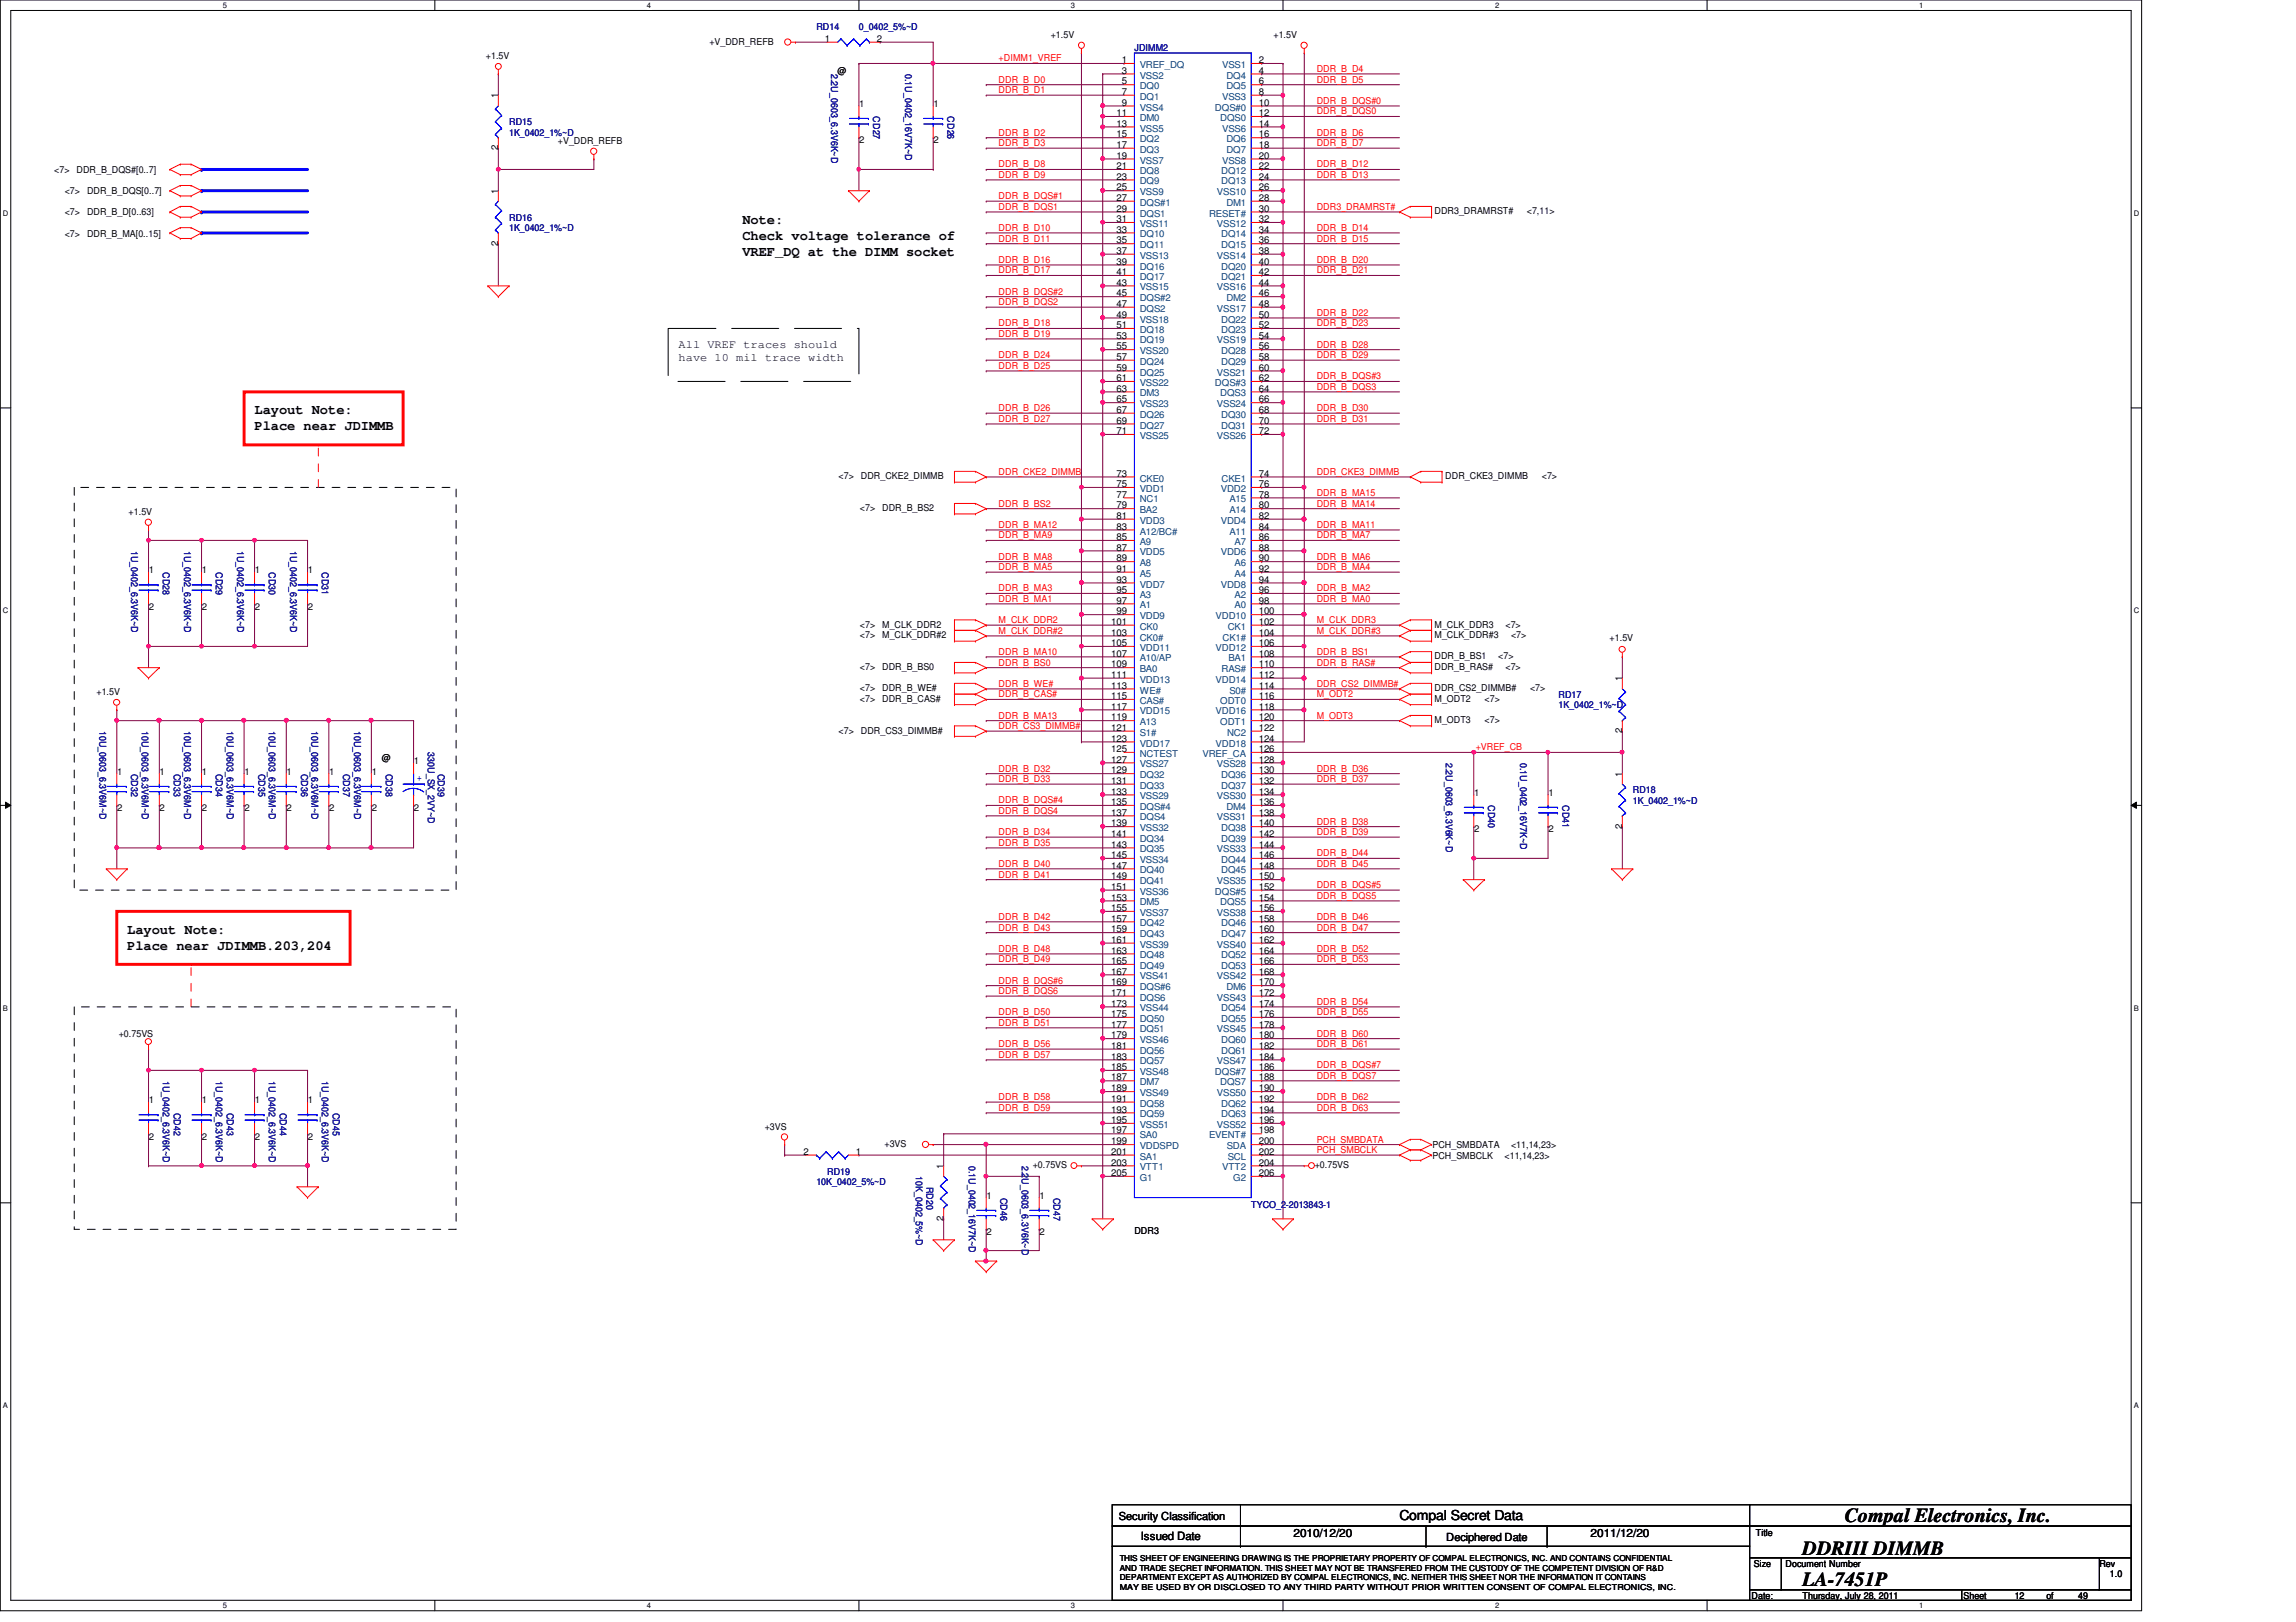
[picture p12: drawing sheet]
<svg xmlns="http://www.w3.org/2000/svg" width="297mm" height="210mm" viewBox="0 0 297 210" stroke-linecap="round" stroke-linejoin="round" font-family="sans-serif">
<defs><g id="words">
<g font-size="2.6">
<text x="238.7" y="197">Compal Electronics, Inc.</text>
<text x="233.2" y="201.2">DDRIII DIMMB</text>
<text x="233.2" y="205.3">LA-7451P</text>
</g>
<g font-size="1.8">
<text x="96.1" y="29">Note:</text>
<text x="96.1" y="31">Check voltage tolerance of</text>
<text x="96.1" y="33.1">VREF_DQ at the DIMM socket</text>
<text x="32.9" y="53.6">Layout Note:</text>
<text x="32.9" y="55.7">Place near JDIMMB</text>
<text x="16.5" y="120.8">Layout Note:</text>
<text x="16.5" y="122.9">Place near JDIMMB.203,204</text>
<text x="181.1" y="196.8">Compal Secret Data</text>
</g>
<g font-size="1.5">
<text x="87.8" y="45.1">All VREF traces should</text>
<text x="87.8" y="46.7">have 10 mil trace width</text>
<text x="147.6" y="199.3">Issued Date</text>
<text x="167.3" y="198.8">2010/12/20</text>
<text x="205.8" y="198.8">2011/12/20</text>
</g>
<g font-size="1.4">
<text x="144.7" y="196.6">Security Classification</text>
<text x="187.1" y="199.4">Deciphered Date</text>
</g>
<g font-size="1.2">
<text x="91.8" y="5.8">+V_DDR_REFB</text>
<text x="106.7" y="5.4">1</text>
<text x="113.5" y="5.4">2</text>
<text x="135.9" y="5">+1.5V</text>
<text x="164.8" y="5">+1.5V</text>
<text x="62.9" y="7.6">+1.5V</text>
<text x="108.4" y="9.6">@</text>
<text x="145.1" y="8.2">1</text>
<text x="145.1" y="9.5">3</text>
<text x="145.1" y="10.9">5</text>
<text x="162.9" y="8.2">2</text>
<text x="162.9" y="9.5">4</text>
<text x="162.9" y="10.9">6</text>
<text x="64.4" y="12.7" transform="rotate(-90 64.4 12.7)">1</text>
<text x="111.2" y="13.8">1</text>
<text x="120.8" y="13.8">1</text>
<text x="144.4" y="15">11</text>
<text x="144.4" y="16.4">13</text>
<text x="144.4" y="17.8">15</text>
<text x="145.1" y="12.3">7</text>
<text x="145.1" y="13.7">9</text>
<text x="162.9" y="12.3">8</text>
<text x="162.9" y="13.7">10</text>
<text x="162.9" y="15">12</text>
<text x="162.9" y="16.4">14</text>
<text x="162.9" y="17.8">16</text>
<text x="7" y="22.4">&lt;7&gt;</text>
<text x="9.9" y="22.4">DDR_B_DQS#[0..7]</text>
<text x="64.4" y="19.5" transform="rotate(-90 64.4 19.5)">2</text>
<text x="72.2" y="18.7">+V_DDR_REFB</text>
<text x="111.2" y="18.5">2</text>
<text x="120.8" y="18.5">2</text>
<text x="144.4" y="19.1">17</text>
<text x="144.4" y="20.5">19</text>
<text x="144.4" y="21.9">21</text>
<text x="144.4" y="23.2">23</text>
<text x="162.9" y="19.1">18</text>
<text x="162.9" y="20.5">20</text>
<text x="162.9" y="21.9">22</text>
<text x="162.9" y="23.2">24</text>
<text x="8.4" y="27.9">&lt;7&gt;</text>
<text x="8.4" y="25.1">&lt;7&gt;</text>
<text x="11.3" y="27.9">DDR_B_D[0..63]</text>
<text x="11.3" y="25.1">DDR_B_DQS[0..7]</text>
<text x="64.4" y="25.1" transform="rotate(-90 64.4 25.1)">1</text>
<text x="144.4" y="24.6">25</text>
<text x="144.4" y="26">27</text>
<text x="144.4" y="27.4">29</text>
<text x="144.4" y="28.7">31</text>
<text x="162.9" y="24.6">26</text>
<text x="162.9" y="26">28</text>
<text x="162.9" y="27.4">30</text>
<text x="162.9" y="28.7">32</text>
<text x="185.6" y="27.7">DDR3_DRAMRST#</text>
<text x="197.5" y="27.7">&lt;7,11&gt;</text>
<text x="8.4" y="30.6">&lt;7&gt;</text>
<text x="11.3" y="30.6">DDR_B_MA[0..15]</text>
<text x="64.4" y="31.8" transform="rotate(-90 64.4 31.8)">2</text>
<text x="144.4" y="30.1">33</text>
<text x="144.4" y="31.5">35</text>
<text x="144.4" y="32.9">37</text>
<text x="144.4" y="34.2">39</text>
<text x="144.4" y="35.6">41</text>
<text x="162.9" y="30.1">34</text>
<text x="162.9" y="31.5">36</text>
<text x="162.9" y="32.9">38</text>
<text x="162.9" y="34.2">40</text>
<text x="162.9" y="35.6">42</text>
<text x="144.4" y="37">43</text>
<text x="144.4" y="38.4">45</text>
<text x="144.4" y="39.7">47</text>
<text x="144.4" y="41.1">49</text>
<text x="162.9" y="37">44</text>
<text x="162.9" y="38.4">46</text>
<text x="162.9" y="39.7">48</text>
<text x="162.9" y="41.1">50</text>
<text x="144.4" y="42.5">51</text>
<text x="144.4" y="43.8">53</text>
<text x="144.4" y="45.2">55</text>
<text x="144.4" y="46.6">57</text>
<text x="144.4" y="48">59</text>
<text x="162.9" y="42.5">52</text>
<text x="162.9" y="43.8">54</text>
<text x="162.9" y="45.2">56</text>
<text x="162.9" y="46.6">58</text>
<text x="162.9" y="48">60</text>
<text x="144.4" y="49.3">61</text>
<text x="144.4" y="50.7">63</text>
<text x="144.4" y="52.1">65</text>
<text x="144.4" y="53.4">67</text>
<text x="162.9" y="49.3">62</text>
<text x="162.9" y="50.7">64</text>
<text x="162.9" y="52.1">66</text>
<text x="162.9" y="53.4">68</text>
<text x="144.4" y="54.8">69</text>
<text x="144.4" y="56.2">71</text>
<text x="162.9" y="54.8">70</text>
<text x="162.9" y="56.2">72</text>
<text x="108.5" y="62">&lt;7&gt;</text>
<text x="111.4" y="62">DDR_CKE2_DIMMB</text>
<text x="144.4" y="61.7">73</text>
<text x="144.4" y="63">75</text>
<text x="144.4" y="64.4">77</text>
<text x="144.4" y="65.8">79</text>
<text x="162.9" y="61.7">74</text>
<text x="162.9" y="63">76</text>
<text x="162.9" y="64.4">78</text>
<text x="162.9" y="65.8">80</text>
<text x="187" y="62">DDR_CKE3_DIMMB</text>
<text x="199.5" y="62">&lt;7&gt;</text>
<text x="16.6" y="66.7">+1.5V</text>
<text x="111.2" y="66.1">&lt;7&gt;</text>
<text x="114.1" y="66.1">DDR_B_BS2</text>
<text x="144.4" y="68.5">83</text>
<text x="144.4" y="69.9">85</text>
<text x="144.4" y="71.2">87</text>
<text x="144.4" y="67.1">81</text>
<text x="162.9" y="68.5">84</text>
<text x="162.9" y="69.9">86</text>
<text x="162.9" y="71.2">88</text>
<text x="162.9" y="67.1">82</text>
<text x="19.3" y="74.2">1</text>
<text x="26.1" y="74.2">1</text>
<text x="33" y="74.2">1</text>
<text x="39.8" y="74.2">1</text>
<text x="144.4" y="72.6">89</text>
<text x="144.4" y="74">91</text>
<text x="144.4" y="75.4">93</text>
<text x="144.4" y="76.8">95</text>
<text x="162.9" y="72.6">90</text>
<text x="162.9" y="74">92</text>
<text x="162.9" y="75.4">94</text>
<text x="162.9" y="76.8">96</text>
<text x="19.3" y="78.9">2</text>
<text x="26.1" y="78.9">2</text>
<text x="33" y="78.9">2</text>
<text x="39.8" y="78.9">2</text>
<text x="111.2" y="82.6">&lt;7&gt;</text>
<text x="111.2" y="81.2">&lt;7&gt;</text>
<text x="114.1" y="82.6">M_CLK_DDR#2</text>
<text x="114.1" y="81.2">M_CLK_DDR2</text>
<text x="143.8" y="80.9">101</text>
<text x="143.8" y="82.3">103</text>
<text x="143.8" y="83.6">105</text>
<text x="144.4" y="78.1">97</text>
<text x="144.4" y="79.5">99</text>
<text x="162.9" y="78.1">98</text>
<text x="162.9" y="79.5">100</text>
<text x="162.9" y="80.9">102</text>
<text x="162.9" y="82.3">104</text>
<text x="162.9" y="83.6">106</text>
<text x="185.6" y="82.6">M_CLK_DDR#3</text>
<text x="185.6" y="81.2">M_CLK_DDR3</text>
<text x="194.8" y="81.2">&lt;7&gt;</text>
<text x="195.5" y="82.6">&lt;7&gt;</text>
<text x="208.2" y="83">+1.5V</text>
<text x="111.2" y="89.5">&lt;7&gt;</text>
<text x="111.2" y="86.7">&lt;7&gt;</text>
<text x="114.1" y="89.5">DDR_B_WE#</text>
<text x="114.1" y="86.7">DDR_B_BS0</text>
<text x="143.8" y="85">107</text>
<text x="143.8" y="86.4">109</text>
<text x="143.8" y="87.7">111</text>
<text x="143.8" y="89.1">113</text>
<text x="162.9" y="85">108</text>
<text x="162.9" y="86.4">110</text>
<text x="162.9" y="87.7">112</text>
<text x="162.9" y="89.1">114</text>
<text x="185.6" y="85.3">DDR_B_BS1</text>
<text x="185.6" y="86.7">DDR_B_RAS#</text>
<text x="185.6" y="89.5">DDR_CS2_DIMMB#</text>
<text x="193.8" y="85.3">&lt;7&gt;</text>
<text x="194.8" y="86.7">&lt;7&gt;</text>
<text x="197.9" y="89.5">&lt;7&gt;</text>
<text x="209.8" y="88.2" transform="rotate(-90 209.8 88.2)">1</text>
<text x="12.5" y="90">+1.5V</text>
<text x="108.5" y="95">&lt;7&gt;</text>
<text x="111.2" y="90.8">&lt;7&gt;</text>
<text x="111.4" y="95">DDR_CS3_DIMMB#</text>
<text x="114.1" y="90.8">DDR_B_CAS#</text>
<text x="143.8" y="90.5">115</text>
<text x="143.8" y="91.8">117</text>
<text x="143.8" y="93.2">119</text>
<text x="143.8" y="94.6">121</text>
<text x="143.8" y="96">123</text>
<text x="162.9" y="90.5">116</text>
<text x="162.9" y="91.8">118</text>
<text x="162.9" y="93.2">120</text>
<text x="162.9" y="94.6">122</text>
<text x="162.9" y="96">124</text>
<text x="185.6" y="90.8">M_ODT2</text>
<text x="185.6" y="93.6">M_ODT3</text>
<text x="192.1" y="90.8">&lt;7&gt;</text>
<text x="192.1" y="93.6">&lt;7&gt;</text>
<text x="209.8" y="94.9" transform="rotate(-90 209.8 94.9)">2</text>
<text x="15.2" y="100.2">1</text>
<text x="20.7" y="100.2">1</text>
<text x="26.1" y="100.2">1</text>
<text x="31.6" y="100.2">1</text>
<text x="37.1" y="100.2">1</text>
<text x="42.6" y="100.2">1</text>
<text x="48.1" y="100.2">1</text>
<text x="49.4" y="98.5">@</text>
<text x="53.5" y="98.9">1</text>
<text x="143.8" y="97.3">125</text>
<text x="143.8" y="98.7">127</text>
<text x="143.8" y="100.1">129</text>
<text x="143.8" y="101.4">131</text>
<text x="162.9" y="97.3">126</text>
<text x="162.9" y="98.7">128</text>
<text x="162.9" y="100.1">130</text>
<text x="162.9" y="101.4">132</text>
<text x="209.8" y="100.5" transform="rotate(-90 209.8 100.5)">1</text>
<text x="15.2" y="105">2</text>
<text x="20.7" y="105">2</text>
<text x="26.1" y="105">2</text>
<text x="31.6" y="105">2</text>
<text x="37.1" y="105">2</text>
<text x="42.6" y="105">2</text>
<text x="48.1" y="105">2</text>
<text x="53.5" y="105">2</text>
<text x="143.8" y="102.8">133</text>
<text x="143.8" y="104.2">135</text>
<text x="143.8" y="105.5">137</text>
<text x="143.8" y="106.9">139</text>
<text x="162.9" y="102.8">134</text>
<text x="162.9" y="104.2">136</text>
<text x="162.9" y="105.5">138</text>
<text x="162.9" y="106.9">140</text>
<text x="190.7" y="103">1</text>
<text x="190.7" y="107.7">2</text>
<text x="200.3" y="103">1</text>
<text x="200.3" y="107.7">2</text>
<text x="209.8" y="107.2" transform="rotate(-90 209.8 107.2)">2</text>
<text x="143.8" y="108.3">141</text>
<text x="143.8" y="109.7">143</text>
<text x="143.8" y="111">145</text>
<text x="143.8" y="112.4">147</text>
<text x="143.8" y="113.8">149</text>
<text x="162.9" y="108.3">142</text>
<text x="162.9" y="109.7">144</text>
<text x="162.9" y="111">146</text>
<text x="162.9" y="112.4">148</text>
<text x="162.9" y="113.8">150</text>
<text x="143.8" y="115.1">151</text>
<text x="143.8" y="116.5">153</text>
<text x="143.8" y="117.9">155</text>
<text x="143.8" y="119.3">157</text>
<text x="162.9" y="115.1">152</text>
<text x="162.9" y="116.5">154</text>
<text x="162.9" y="117.9">156</text>
<text x="162.9" y="119.3">158</text>
<text x="143.8" y="120.7">159</text>
<text x="143.8" y="122">161</text>
<text x="143.8" y="123.4">163</text>
<text x="143.8" y="124.8">165</text>
<text x="162.9" y="120.7">160</text>
<text x="162.9" y="122">162</text>
<text x="162.9" y="123.4">164</text>
<text x="162.9" y="124.8">166</text>
<text x="143.8" y="126.1">167</text>
<text x="143.8" y="127.5">169</text>
<text x="143.8" y="128.9">171</text>
<text x="143.8" y="130.3">173</text>
<text x="143.8" y="131.6">175</text>
<text x="162.9" y="126.1">168</text>
<text x="162.9" y="127.5">170</text>
<text x="162.9" y="128.9">172</text>
<text x="162.9" y="130.3">174</text>
<text x="162.9" y="131.6">176</text>
<text x="15.4" y="134.2">+0.75VS</text>
<text x="143.8" y="133">177</text>
<text x="143.8" y="134.4">179</text>
<text x="143.8" y="135.7">181</text>
<text x="143.8" y="137.1">183</text>
<text x="162.9" y="133">178</text>
<text x="162.9" y="134.4">180</text>
<text x="162.9" y="135.7">182</text>
<text x="162.9" y="137.1">184</text>
<text x="19.3" y="142.8">1</text>
<text x="26.1" y="142.8">1</text>
<text x="33" y="142.8">1</text>
<text x="39.8" y="142.8">1</text>
<text x="143.8" y="138.5">185</text>
<text x="143.8" y="139.8">187</text>
<text x="143.8" y="141.2">189</text>
<text x="143.8" y="142.6">191</text>
<text x="143.8" y="144">193</text>
<text x="162.9" y="138.5">186</text>
<text x="162.9" y="139.8">188</text>
<text x="162.9" y="141.2">190</text>
<text x="162.9" y="142.6">192</text>
<text x="162.9" y="144">194</text>
<text x="19.3" y="147.5">2</text>
<text x="26.1" y="147.5">2</text>
<text x="33" y="147.5">2</text>
<text x="39.8" y="147.5">2</text>
<text x="98.9" y="146.3">+3VS</text>
<text x="104" y="149.4">2</text>
<text x="110.7" y="149.4">1</text>
<text x="114.4" y="148.4">+3VS</text>
<text x="143.8" y="145.3">195</text>
<text x="143.8" y="146.7">197</text>
<text x="143.8" y="148.1">199</text>
<text x="143.8" y="149.4">201</text>
<text x="162.9" y="145.3">196</text>
<text x="162.9" y="146.7">198</text>
<text x="162.9" y="148.1">200</text>
<text x="162.9" y="149.4">202</text>
<text x="185.3" y="148.6">PCH_SMBDATA</text>
<text x="185.3" y="149.9">PCH_SMBCLK</text>
<text x="194.6" y="149.9">&lt;11,14,23&gt;</text>
<text x="195.5" y="148.6">&lt;11,14,23&gt;</text>
<text x="122" y="151.3" transform="rotate(-90 122 151.3)">1</text>
<text x="127.6" y="155.1">1</text>
<text x="133.6" y="151.2">+0.75VS</text>
<text x="134.5" y="155.1">1</text>
<text x="143.8" y="150.8">203</text>
<text x="143.8" y="152.2">205</text>
<text x="162.9" y="150.8">204</text>
<text x="162.9" y="152.2">206</text>
<text x="170.1" y="151.2">+0.75VS</text>
<text x="122" y="158" transform="rotate(-90 122 158)">2</text>
<text x="127.6" y="159.9">2</text>
<text x="134.5" y="159.9">2</text>
<text x="146.8" y="159.7">DDR3</text>
<text x="226.9" y="202.7">Size</text>
<text x="227.2" y="198.8">Title</text>
<text x="231" y="202.7">Document Number</text>
<text x="271.6" y="202.7">Rev</text>
<text x="226.6" y="206.9">Date:</text>
<text x="233.2" y="206.9">Thursday, July 28, 2011</text>
<text x="254" y="206.9">Sheet</text>
<text x="260.6" y="206.9">12</text>
<text x="264.7" y="206.9">of</text>
<text x="268.9" y="206.9">49</text>
<text x="273" y="204.1">1.0</text>
</g>
<g font-size="1.2" fill="#000080">
<text x="105.6" y="3.9">RD14</text>
<text x="111.1" y="3.9">0_0402_5%~D</text>
<text x="107.5" y="9.6" transform="rotate(90 107.5 9.6)">2.2U_0603_6.3V6K~D</text>
<text x="117.1" y="9.6" transform="rotate(90 117.1 9.6)">0.1U_0402_16V7K~D</text>
<text x="146.8" y="6.6">JDIMM2</text>
<text x="65.9" y="16.2">RD15</text>
<text x="65.9" y="17.6">1K_0402_1%~D</text>
<text x="113" y="15.1" transform="rotate(90 113 15.1)">CD27</text>
<text x="122.6" y="15.1" transform="rotate(90 122.6 15.1)">CD26</text>
<text x="65.9" y="28.6">RD16</text>
<text x="65.9" y="29.9">1K_0402_1%~D</text>
<text x="17" y="71.3" transform="rotate(90 17 71.3)">1U_0402_6.3V6K~D</text>
<text x="23.8" y="71.3" transform="rotate(90 23.8 71.3)">1U_0402_6.3V6K~D</text>
<text x="30.7" y="71.3" transform="rotate(90 30.7 71.3)">1U_0402_6.3V6K~D</text>
<text x="37.5" y="71.3" transform="rotate(90 37.5 71.3)">1U_0402_6.3V6K~D</text>
<text x="21.1" y="74" transform="rotate(90 21.1 74)">CD28</text>
<text x="27.9" y="74" transform="rotate(90 27.9 74)">CD29</text>
<text x="34.8" y="74" transform="rotate(90 34.8 74)">CD30</text>
<text x="41.7" y="74" transform="rotate(90 41.7 74)">CD31</text>
<text x="12.9" y="94.6" transform="rotate(90 12.9 94.6)">10U_0603_6.3V6M~D</text>
<text x="18.4" y="94.6" transform="rotate(90 18.4 94.6)">10U_0603_6.3V6M~D</text>
<text x="23.8" y="94.6" transform="rotate(90 23.8 94.6)">10U_0603_6.3V6M~D</text>
<text x="29.3" y="94.6" transform="rotate(90 29.3 94.6)">10U_0603_6.3V6M~D</text>
<text x="34.8" y="94.6" transform="rotate(90 34.8 94.6)">10U_0603_6.3V6M~D</text>
<text x="40.3" y="94.6" transform="rotate(90 40.3 94.6)">10U_0603_6.3V6M~D</text>
<text x="45.8" y="94.6" transform="rotate(90 45.8 94.6)">10U_0603_6.3V6M~D</text>
<text x="201.6" y="90.3">RD17</text>
<text x="201.6" y="91.7">1K_0402_1%~D</text>
<text x="17" y="100.1" transform="rotate(90 17 100.1)">CD32</text>
<text x="22.5" y="100.1" transform="rotate(90 22.5 100.1)">CD33</text>
<text x="27.9" y="100.1" transform="rotate(90 27.9 100.1)">CD34</text>
<text x="33.4" y="100.1" transform="rotate(90 33.4 100.1)">CD35</text>
<text x="38.9" y="100.1" transform="rotate(90 38.9 100.1)">CD36</text>
<text x="44.4" y="100.1" transform="rotate(90 44.4 100.1)">CD37</text>
<text x="49.9" y="100.1" transform="rotate(90 49.9 100.1)">CD38</text>
<text x="55.4" y="97.4" transform="rotate(90 55.4 97.4)">330U_SX_2VY~D</text>
<text x="56.6" y="100.1" transform="rotate(90 56.6 100.1)">CD39</text>
<text x="187.1" y="98.7" transform="rotate(90 187.1 98.7)">2.2U_0603_6.3V6K~D</text>
<text x="196.7" y="98.7" transform="rotate(90 196.7 98.7)">0.1U_0402_16V7K~D</text>
<text x="192.5" y="104.2" transform="rotate(90 192.5 104.2)">CD40</text>
<text x="202.1" y="104.2" transform="rotate(90 202.1 104.2)">CD41</text>
<text x="211.2" y="102.6">RD18</text>
<text x="211.2" y="104">1K_0402_1%~D</text>
<text x="21.1" y="139.9" transform="rotate(90 21.1 139.9)">1U_0402_6.3V6K~D</text>
<text x="27.9" y="139.9" transform="rotate(90 27.9 139.9)">1U_0402_6.3V6K~D</text>
<text x="34.8" y="139.9" transform="rotate(90 34.8 139.9)">1U_0402_6.3V6K~D</text>
<text x="41.7" y="139.9" transform="rotate(90 41.7 139.9)">1U_0402_6.3V6K~D</text>
<text x="22.5" y="144" transform="rotate(90 22.5 144)">CD42</text>
<text x="29.3" y="144" transform="rotate(90 29.3 144)">CD43</text>
<text x="36.2" y="144" transform="rotate(90 36.2 144)">CD44</text>
<text x="43" y="144" transform="rotate(90 43 144)">CD45</text>
<text x="105.6" y="153.4">10K_0402_5%~D</text>
<text x="107" y="152">RD19</text>
<text x="118.5" y="152.2" transform="rotate(90 118.5 152.2)">10K_0402_5%~D</text>
<text x="119.8" y="153.6" transform="rotate(90 119.8 153.6)">RD20</text>
<text x="125.3" y="150.9" transform="rotate(90 125.3 150.9)">0.1U_0402_16V7K~D</text>
<text x="129.5" y="155" transform="rotate(90 129.5 155)">CD46</text>
<text x="132.2" y="150.9" transform="rotate(90 132.2 150.9)">2.2U_0603_6.3V6K~D</text>
<text x="136.3" y="155" transform="rotate(90 136.3 155)">CD47</text>
<text x="161.9" y="156.4">TYCO_2-2013843-1</text>
</g>
<g font-size="1.2" fill="#f00">
<text x="129.2" y="10.7">DDR_B_D0</text>
<text x="129.2" y="8">+DIMM1_VREF</text>
<text x="170.3" y="9.3">DDR_B_D4</text>
<text x="170.3" y="10.7">DDR_B_D5</text>
<text x="129.2" y="12.1">DDR_B_D1</text>
<text x="129.2" y="17.6">DDR_B_D2</text>
<text x="170.3" y="13.5">DDR_B_DQS#0</text>
<text x="170.3" y="14.8">DDR_B_DQS0</text>
<text x="170.3" y="17.6">DDR_B_D6</text>
<text x="129.2" y="18.9">DDR_B_D3</text>
<text x="129.2" y="21.7">DDR_B_D8</text>
<text x="129.2" y="23">DDR_B_D9</text>
<text x="170.3" y="18.9">DDR_B_D7</text>
<text x="170.3" y="21.7">DDR_B_D12</text>
<text x="170.3" y="23">DDR_B_D13</text>
<text x="129.2" y="25.8">DDR_B_DQS#1</text>
<text x="129.2" y="27.2">DDR_B_DQS1</text>
<text x="129.2" y="29.9">DDR_B_D10</text>
<text x="170.3" y="27.2">DDR3_DRAMRST#</text>
<text x="170.3" y="29.9">DDR_B_D14</text>
<text x="129.2" y="31.3">DDR_B_D11</text>
<text x="129.2" y="34">DDR_B_D16</text>
<text x="129.2" y="35.4">DDR_B_D17</text>
<text x="170.3" y="34">DDR_B_D20</text>
<text x="170.3" y="35.4">DDR_B_D21</text>
<text x="170.3" y="31.3">DDR_B_D15</text>
<text x="129.2" y="38.1">DDR_B_DQS#2</text>
<text x="129.2" y="39.5">DDR_B_DQS2</text>
<text x="170.3" y="40.9">DDR_B_D22</text>
<text x="129.2" y="42.2">DDR_B_D18</text>
<text x="129.2" y="43.6">DDR_B_D19</text>
<text x="129.2" y="46.4">DDR_B_D24</text>
<text x="129.2" y="47.8">DDR_B_D25</text>
<text x="170.3" y="42.2">DDR_B_D23</text>
<text x="170.3" y="45">DDR_B_D28</text>
<text x="170.3" y="46.4">DDR_B_D29</text>
<text x="129.2" y="53.2">DDR_B_D26</text>
<text x="170.3" y="49.1">DDR_B_DQS#3</text>
<text x="170.3" y="50.5">DDR_B_DQS3</text>
<text x="170.3" y="53.2">DDR_B_D30</text>
<text x="129.2" y="54.6">DDR_B_D27</text>
<text x="170.3" y="54.6">DDR_B_D31</text>
<text x="129.2" y="61.5">DDR_CKE2_DIMMB</text>
<text x="129.2" y="65.6">DDR_B_BS2</text>
<text x="170.3" y="64.2">DDR_B_MA15</text>
<text x="170.3" y="65.6">DDR_B_MA14</text>
<text x="170.3" y="61.5">DDR_CKE3_DIMMB</text>
<text x="129.2" y="68.3">DDR_B_MA12</text>
<text x="129.2" y="69.7">DDR_B_MA9</text>
<text x="170.3" y="69.7">DDR_B_MA7</text>
<text x="170.3" y="68.3">DDR_B_MA11</text>
<text x="129.2" y="72.4">DDR_B_MA8</text>
<text x="129.2" y="73.8">DDR_B_MA5</text>
<text x="129.2" y="76.5">DDR_B_MA3</text>
<text x="129.2" y="77.9">DDR_B_MA1</text>
<text x="170.3" y="72.4">DDR_B_MA6</text>
<text x="170.3" y="73.8">DDR_B_MA4</text>
<text x="170.3" y="76.5">DDR_B_MA2</text>
<text x="170.3" y="77.9">DDR_B_MA0</text>
<text x="129.2" y="80.6">M_CLK_DDR2</text>
<text x="129.2" y="82">M_CLK_DDR#2</text>
<text x="170.3" y="80.6">M_CLK_DDR3</text>
<text x="170.3" y="82">M_CLK_DDR#3</text>
<text x="129.2" y="84.8">DDR_B_MA10</text>
<text x="129.2" y="86.1">DDR_B_BS0</text>
<text x="129.2" y="88.9">DDR_B_WE#</text>
<text x="170.3" y="84.8">DDR_B_BS1</text>
<text x="170.3" y="86.1">DDR_B_RAS#</text>
<text x="170.3" y="88.9">DDR_CS2_DIMMB#</text>
<text x="129.2" y="90.3">DDR_B_CAS#</text>
<text x="129.2" y="93">DDR_B_MA13</text>
<text x="129.2" y="94.4">DDR_CS3_DIMMB#</text>
<text x="170.3" y="90.3">M_ODT2</text>
<text x="170.3" y="93">M_ODT3</text>
<text x="129.2" y="99.9">DDR_B_D32</text>
<text x="129.2" y="101.2">DDR_B_D33</text>
<text x="170.3" y="101.2">DDR_B_D37</text>
<text x="170.3" y="99.9">DDR_B_D36</text>
<text x="190.9" y="97.1">+VREF_CB</text>
<text x="129.2" y="104">DDR_B_DQS#4</text>
<text x="129.2" y="105.3">DDR_B_DQS4</text>
<text x="170.3" y="106.7">DDR_B_D38</text>
<text x="129.2" y="108.1">DDR_B_D34</text>
<text x="129.2" y="109.5">DDR_B_D35</text>
<text x="129.2" y="112.2">DDR_B_D40</text>
<text x="129.2" y="113.6">DDR_B_D41</text>
<text x="170.3" y="110.8">DDR_B_D44</text>
<text x="170.3" y="112.2">DDR_B_D45</text>
<text x="170.3" y="108.1">DDR_B_D39</text>
<text x="129.2" y="119">DDR_B_D42</text>
<text x="170.3" y="119">DDR_B_D46</text>
<text x="170.3" y="114.9">DDR_B_DQS#5</text>
<text x="170.3" y="116.3">DDR_B_DQS5</text>
<text x="129.2" y="120.4">DDR_B_D43</text>
<text x="129.2" y="123.2">DDR_B_D48</text>
<text x="129.2" y="124.5">DDR_B_D49</text>
<text x="170.3" y="123.2">DDR_B_D52</text>
<text x="170.3" y="124.5">DDR_B_D53</text>
<text x="170.3" y="120.4">DDR_B_D47</text>
<text x="129.2" y="127.3">DDR_B_DQS#6</text>
<text x="129.2" y="128.7">DDR_B_DQS6</text>
<text x="129.2" y="131.4">DDR_B_D50</text>
<text x="170.3" y="130">DDR_B_D54</text>
<text x="170.3" y="131.4">DDR_B_D55</text>
<text x="129.2" y="136.9">DDR_B_D57</text>
<text x="129.2" y="132.8">DDR_B_D51</text>
<text x="129.2" y="135.5">DDR_B_D56</text>
<text x="170.3" y="135.5">DDR_B_D61</text>
<text x="170.3" y="134.2">DDR_B_D60</text>
<text x="129.2" y="142.4">DDR_B_D58</text>
<text x="129.2" y="143.8">DDR_B_D59</text>
<text x="170.3" y="138.3">DDR_B_DQS#7</text>
<text x="170.3" y="139.6">DDR_B_DQS7</text>
<text x="170.3" y="142.4">DDR_B_D62</text>
<text x="170.3" y="143.8">DDR_B_D63</text>
<text x="170.3" y="147.9">PCH_SMBDATA</text>
<text x="170.3" y="149.2">PCH_SMBCLK</text>
</g>
<g font-size="1.2" fill="#004080">
<text x="147.4" y="8.8">VREF_DQ</text>
<text x="147.4" y="10.2">VSS2</text>
<text x="147.4" y="11.6">DQ0</text>
<text x="158.1" y="8.8">VSS1</text>
<text x="158.7" y="10.2">DQ4</text>
<text x="158.7" y="11.6">DQ5</text>
<text x="147.4" y="12.9">DQ1</text>
<text x="147.4" y="14.3">VSS4</text>
<text x="147.4" y="15.7">DM0</text>
<text x="147.4" y="17">VSS5</text>
<text x="157.2" y="14.3">DQS#0</text>
<text x="157.9" y="15.7">DQS0</text>
<text x="158.1" y="12.9">VSS3</text>
<text x="158.1" y="17">VSS6</text>
<text x="147.4" y="18.4">DQ2</text>
<text x="147.4" y="19.8">DQ3</text>
<text x="147.4" y="21.2">VSS7</text>
<text x="147.4" y="22.5">DQ8</text>
<text x="147.4" y="23.9">DQ9</text>
<text x="158" y="22.5">DQ12</text>
<text x="158" y="23.9">DQ13</text>
<text x="158.1" y="21.2">VSS8</text>
<text x="158.7" y="18.4">DQ6</text>
<text x="158.7" y="19.8">DQ7</text>
<text x="147.4" y="25.3">VSS9</text>
<text x="147.4" y="26.6">DQS#1</text>
<text x="147.4" y="28">DQS1</text>
<text x="147.4" y="29.4">VSS11</text>
<text x="156.4" y="28">RESET#</text>
<text x="157.4" y="25.3">VSS10</text>
<text x="157.4" y="29.4">VSS12</text>
<text x="158.7" y="26.6">DM1</text>
<text x="147.4" y="30.7">DQ10</text>
<text x="147.4" y="32.1">DQ11</text>
<text x="147.4" y="33.5">VSS13</text>
<text x="147.4" y="34.9">DQ16</text>
<text x="157.4" y="33.5">VSS14</text>
<text x="158" y="30.7">DQ14</text>
<text x="158" y="32.1">DQ15</text>
<text x="158" y="34.9">DQ20</text>
<text x="147.4" y="36.2">DQ17</text>
<text x="147.4" y="37.6">VSS15</text>
<text x="147.4" y="39">DQS#2</text>
<text x="147.4" y="40.3">DQS2</text>
<text x="147.4" y="41.7">VSS18</text>
<text x="157.4" y="37.6">VSS16</text>
<text x="157.4" y="40.3">VSS17</text>
<text x="158" y="36.2">DQ21</text>
<text x="158" y="41.7">DQ22</text>
<text x="158.7" y="39">DM2</text>
<text x="147.4" y="43.1">DQ18</text>
<text x="147.4" y="44.5">DQ19</text>
<text x="147.4" y="45.8">VSS20</text>
<text x="147.4" y="47.2">DQ24</text>
<text x="157.4" y="44.5">VSS19</text>
<text x="158" y="43.1">DQ23</text>
<text x="158" y="45.8">DQ28</text>
<text x="158" y="47.2">DQ29</text>
<text x="147.4" y="48.6">DQ25</text>
<text x="147.4" y="50">VSS22</text>
<text x="147.4" y="51.3">DM3</text>
<text x="147.4" y="52.7">VSS23</text>
<text x="157.2" y="50">DQS#3</text>
<text x="157.4" y="48.6">VSS21</text>
<text x="157.4" y="52.7">VSS24</text>
<text x="157.9" y="51.3">DQS3</text>
<text x="147.4" y="54.1">DQ26</text>
<text x="147.4" y="55.5">DQ27</text>
<text x="147.4" y="56.8">VSS25</text>
<text x="157.4" y="56.8">VSS26</text>
<text x="158" y="54.1">DQ30</text>
<text x="158" y="55.5">DQ31</text>
<text x="147.4" y="62.3">CKE0</text>
<text x="147.4" y="63.7">VDD1</text>
<text x="147.4" y="65">NC1</text>
<text x="157.9" y="63.7">VDD2</text>
<text x="158" y="62.3">CKE1</text>
<text x="159" y="65">A15</text>
<text x="147.4" y="69.2">A12/BC#</text>
<text x="147.4" y="70.5">A9</text>
<text x="147.4" y="71.9">VDD5</text>
<text x="147.4" y="66.4">BA2</text>
<text x="147.4" y="67.8">VDD3</text>
<text x="157.9" y="71.9">VDD6</text>
<text x="157.9" y="67.8">VDD4</text>
<text x="159" y="69.2">A11</text>
<text x="159" y="66.4">A14</text>
<text x="159.7" y="70.5">A7</text>
<text x="147.4" y="73.3">A8</text>
<text x="147.4" y="74.6">A5</text>
<text x="147.4" y="76">VDD7</text>
<text x="147.4" y="77.4">A3</text>
<text x="157.9" y="76">VDD8</text>
<text x="159.7" y="73.3">A6</text>
<text x="159.7" y="74.6">A4</text>
<text x="159.7" y="77.4">A2</text>
<text x="147.4" y="78.7">A1</text>
<text x="147.4" y="80.1">VDD9</text>
<text x="147.4" y="81.5">CK0</text>
<text x="147.4" y="82.9">CK0#</text>
<text x="157.3" y="80.1">VDD10</text>
<text x="158.2" y="82.9">CK1#</text>
<text x="158.8" y="81.5">CK1</text>
<text x="159.7" y="78.7">A0</text>
<text x="147.4" y="84.2">VDD11</text>
<text x="147.4" y="85.6">A10/AP</text>
<text x="147.4" y="87">BA0</text>
<text x="147.4" y="88.3">VDD13</text>
<text x="147.4" y="89.7">WE#</text>
<text x="157.3" y="84.2">VDD12</text>
<text x="157.3" y="88.3">VDD14</text>
<text x="158" y="87">RAS#</text>
<text x="158.9" y="85.6">BA1</text>
<text x="159" y="89.7">S0#</text>
<text x="147.4" y="91.1">CAS#</text>
<text x="147.4" y="92.5">VDD15</text>
<text x="147.4" y="93.9">A13</text>
<text x="147.4" y="95.2">S1#</text>
<text x="157.3" y="92.5">VDD16</text>
<text x="157.9" y="91.1">ODT0</text>
<text x="157.9" y="93.9">ODT1</text>
<text x="158.7" y="95.2">NC2</text>
<text x="147.4" y="96.6">VDD17</text>
<text x="147.4" y="98">NCTEST</text>
<text x="147.4" y="99.3">VSS27</text>
<text x="147.4" y="100.7">DQ32</text>
<text x="155.6" y="98">VREF_CA</text>
<text x="157.3" y="96.6">VDD18</text>
<text x="157.4" y="99.3">VSS28</text>
<text x="158" y="100.7">DQ36</text>
<text x="147.4" y="102.1">DQ33</text>
<text x="147.4" y="103.5">VSS29</text>
<text x="147.4" y="104.8">DQS#4</text>
<text x="147.4" y="106.2">DQS4</text>
<text x="147.4" y="107.6">VSS32</text>
<text x="157.4" y="103.5">VSS30</text>
<text x="157.4" y="106.2">VSS31</text>
<text x="158" y="102.1">DQ37</text>
<text x="158" y="107.6">DQ38</text>
<text x="158.7" y="104.8">DM4</text>
<text x="147.4" y="108.9">DQ34</text>
<text x="147.4" y="110.3">DQ35</text>
<text x="147.4" y="111.7">VSS34</text>
<text x="147.4" y="113">DQ40</text>
<text x="157.4" y="110.3">VSS33</text>
<text x="158" y="108.9">DQ39</text>
<text x="158" y="111.7">DQ44</text>
<text x="158" y="113">DQ45</text>
<text x="147.4" y="114.4">DQ41</text>
<text x="147.4" y="115.8">VSS36</text>
<text x="147.4" y="117.2">DM5</text>
<text x="147.4" y="118.5">VSS37</text>
<text x="147.4" y="119.9">DQ42</text>
<text x="157.2" y="115.8">DQS#5</text>
<text x="157.4" y="114.4">VSS35</text>
<text x="157.4" y="118.5">VSS38</text>
<text x="157.9" y="117.2">DQS5</text>
<text x="158" y="119.9">DQ46</text>
<text x="147.4" y="121.3">DQ43</text>
<text x="147.4" y="122.6">VSS39</text>
<text x="147.4" y="124">DQ48</text>
<text x="147.4" y="125.4">DQ49</text>
<text x="157.4" y="122.6">VSS40</text>
<text x="158" y="121.3">DQ47</text>
<text x="158" y="124">DQ52</text>
<text x="158" y="125.4">DQ53</text>
<text x="147.4" y="126.7">VSS41</text>
<text x="147.4" y="128.1">DQS#6</text>
<text x="147.4" y="129.5">DQS6</text>
<text x="147.4" y="130.9">VSS44</text>
<text x="157.4" y="126.7">VSS42</text>
<text x="157.4" y="129.5">VSS43</text>
<text x="158" y="130.9">DQ54</text>
<text x="158.7" y="128.1">DM6</text>
<text x="147.4" y="132.2">DQ50</text>
<text x="147.4" y="133.6">DQ51</text>
<text x="147.4" y="135">VSS46</text>
<text x="147.4" y="136.4">DQ56</text>
<text x="147.4" y="137.8">DQ57</text>
<text x="157.4" y="133.6">VSS45</text>
<text x="157.4" y="137.8">VSS47</text>
<text x="158" y="132.2">DQ55</text>
<text x="158" y="135">DQ60</text>
<text x="158" y="136.4">DQ61</text>
<text x="147.4" y="139.1">VSS48</text>
<text x="147.4" y="140.5">DM7</text>
<text x="147.4" y="141.9">VSS49</text>
<text x="147.4" y="143.2">DQ58</text>
<text x="157.2" y="139.1">DQS#7</text>
<text x="157.4" y="141.9">VSS50</text>
<text x="157.9" y="140.5">DQS7</text>
<text x="158" y="143.2">DQ62</text>
<text x="147.4" y="144.6">DQ59</text>
<text x="147.4" y="146">VSS51</text>
<text x="147.4" y="147.3">SA0</text>
<text x="147.4" y="148.7">VDDSPD</text>
<text x="156.4" y="147.3">EVENT#</text>
<text x="157.4" y="146">VSS52</text>
<text x="158" y="144.6">DQ63</text>
<text x="158.7" y="148.7">SDA</text>
<text x="147.4" y="150.1">SA1</text>
<text x="147.4" y="151.5">VTT1</text>
<text x="147.4" y="152.8">G1</text>
<text x="158.1" y="151.5">VTT2</text>
<text x="158.8" y="150.1">SCL</text>
<text x="159.6" y="152.8">G2</text>
</g>
<text font-size="1.2" fill="#00f" x="53.9" y="101">+</text>
<g font-size="1.1">
<text x="144.9" y="202">THIS SHEET OF ENGINEERING DRAWING IS THE PROPRIETARY PROPERTY OF COMPAL ELECTRONICS, INC. AND CONTAINS CONFIDENTIAL</text>
<text x="144.9" y="203.2">AND TRADE SECRET INFORMATION. THIS SHEET MAY NOT BE TRANSFERED FROM THE CUSTODY OF THE COMPETENT DIVISION OF R&amp;D</text>
<text x="144.9" y="205.7">MAY BE USED BY OR DISCLOSED TO ANY THIRD PARTY WITHOUT PRIOR WRITTEN CONSENT OF COMPAL ELECTRONICS, INC.</text>
<text x="144.9" y="204.5">DEPARTMENT EXCEPT AS AUTHORIZED BY COMPAL ELECTRONICS, INC. NEITHER THIS SHEET NOR THE INFORMATION IT CONTAINS</text>
</g>
<g font-size="1">
<text x="28.8" y="1">5</text>
<text x="83.7" y="1">4</text>
<text x="138.6" y="1">3</text>
<text x="193.4" y="1">2</text>
<text x="248.3" y="1">1</text>
<text x=".4" y="27.9">D</text>
<text x="276.1" y="27.9">D</text>
<text x=".4" y="79.4">C</text>
<text x="276.1" y="79.4">C</text>
<text x=".4" y="130.8">B</text>
<text x="276.1" y="130.8">B</text>
<text x=".4" y="182.2">A</text>
<text x="276.1" y="182.2">A</text>
<text x="28.8" y="208.1">5</text>
<text x="83.7" y="208.1">4</text>
<text x="138.6" y="208.1">3</text>
<text x="193.4" y="208.1">2</text>
<text x="248.3" y="208.1">1</text>
</g>
</g></defs>
<path d="M0 0h277.1v208.4h-277.1zM1.4 1.4h274.3v205.7h-274.3z" fill="none" stroke="#000" stroke-width=".13"/>
<g fill="#fff">
<path d="M28.8 .1h.6v1.1h-.6z"/>
<path d="M28.8 207.2h.6v1.1h-.6z"/>
</g>
<path d="M56.3 0v1.4M56.3 207.1v1.3" fill="none" stroke="#000" stroke-width=".13"/>
<g fill="#fff">
<path d="M83.7 .1h.5v1.1h-.5z"/>
<path d="M83.7 207.2h.5v1.1h-.5z"/>
</g>
<path d="M111.1 0v1.4M111.1 207.1v1.3" fill="none" stroke="#000" stroke-width=".13"/>
<g fill="#fff">
<path d="M138.6 .1h.5v1.1h-.5z"/>
<path d="M138.6 207.2h.5v1.1h-.5z"/>
</g>
<path d="M166 0v1.4M166 207.1v1.3" fill="none" stroke="#000" stroke-width=".13"/>
<g fill="#fff">
<path d="M193.4 .1h.6v1.1h-.6z"/>
<path d="M193.4 207.2h.6v1.1h-.6z"/>
</g>
<path d="M220.8 0v1.4M220.8 207.1v1.3" fill="none" stroke="#000" stroke-width=".13"/>
<g fill="#fff">
<path d="M248.3 .1h.5v1.1h-.5z"/>
<path d="M248.3 207.2h.5v1.1h-.5z"/>
<path d="M.4 27.1h.7v1.1h-.7z"/>
<path d="M276.1 27.1h.7v1.1h-.7z"/>
<path d="M.4 78.5h.7v1.1h-.7z"/>
<path d="M276.1 78.5h.7v1.1h-.7z"/>
</g>
<path d="M0 52.8h1.4M275.7 52.8h1.4" fill="none" stroke="#000" stroke-width=".13"/>
<g fill="#fff">
<path d="M.4 129.9h.6v1.1h-.6z"/>
<path d="M276.1 129.9h.6v1.1h-.6z"/>
</g>
<path d="M0 104.2h1.4M.7 103.8l.7 .4-.7 .4zM275.7 104.2l.7-.4v.8zM275.7 104.2h1.4" fill="none" stroke="#000" stroke-width=".13"/>
<path d="M.7 103.8l.7 .4-.7 .4zM275.7 104.2l.7-.4v.8z" fill="#000"/>
<g fill="#fff">
<path d="M.4 181.4h.6v1.1h-.6z"/>
<path d="M276.1 181.4h.6v1.1h-.6z"/>
</g>
<path d="M0 155.7h1.4M275.7 155.7h1.4" fill="none" stroke="#000" stroke-width=".13"/>
<path d="M19.2 83.7h.1M19.2 83.7h6.9" fill="none" stroke="#800040" stroke-width=".13"/>
<circle cx="19.2" cy="83.6" r=".25" fill="#f0f"/>
<circle cx="19.2" cy="83.6" r=".25" fill="none" stroke="#f0f" stroke-width=".13"/>
<path d="M19.2 69.9h.1M19.2 69.9h6.9" fill="none" stroke="#800040" stroke-width=".13"/>
<circle cx="19.2" cy="69.9" r=".25" fill="#f0f"/>
<circle cx="19.2" cy="69.9" r=".25" fill="none" stroke="#f0f" stroke-width=".13"/>
<path d="M19.2 68.6h.1M19.2 68.6v1.3M48 93.3h.1M48 93.3v6.8" fill="none" stroke="#800040" stroke-width=".13"/>
<circle cx="48" cy="93.2" r=".26" fill="#f0f"/>
<circle cx="48" cy="93.2" r=".26" fill="none" stroke="#f0f" stroke-width=".13"/>
<path d="M48 104.2h.1M48 104.2v5.5" fill="none" stroke="#800040" stroke-width=".13"/>
<circle cx="48" cy="109.7" r=".26" fill="#f0f"/>
<circle cx="48" cy="109.7" r=".26" fill="none" stroke="#f0f" stroke-width=".13"/>
<g fill="none" stroke="#800040" stroke-width=".13">
<path d="M15.1 93.3h.1M15.1 93.3v6.8M20.6 93.3h.1M20.6 93.3v6.8M26.1 93.3h.1M26.1 93.3v6.8M31.6 93.3h.1M31.6 93.3v6.8M37 93.3h.1M37 93.3v6.8M42.5 93.3h.1M42.5 93.3h5.5"/>
<path d="M42.5 93.3v6.8M42.5 109.7h.1M42.5 109.7h5.5"/>
</g>
<path d="M42.3 93h.2l.2 .1v.3l-.2 .1-.2-.1z" fill-rule="evenodd" fill="#f0f"/>
<path d="M42.3 93h.2l.2 .1v.3l-.2 .1-.2-.1z" fill="none" stroke="#f0f" stroke-width=".13"/>
<path d="M15.1 93.3h.1M15.1 93.3h5.5M53.5 93.3h.1M53.5 93.3v5.4" fill="none" stroke="#800040" stroke-width=".13"/>
<circle cx="20.6" cy="93.2" r=".26" fill="#f0f"/>
<circle cx="20.6" cy="93.2" r=".26" fill="none" stroke="#f0f" stroke-width=".13"/>
<path d="M14.9 93h.2l.2 .1-.1 .3-.1 .1-.2-.1z" fill-rule="evenodd" fill="#f0f"/>
<path d="M14.9 93h.2l.2 .1-.1 .3-.1 .1-.2-.1z" fill="none" stroke="#f0f" stroke-width=".13"/>
<path d="M15.1 91.9h.1M15.1 91.9v1.4M20.6 93.3h.1M20.6 93.3h5.5" fill="none" stroke="#800040" stroke-width=".13"/>
<circle cx="20.6" cy="93.2" r=".26" fill="#f0f"/>
<circle cx="20.6" cy="93.2" r=".26" fill="none" stroke="#f0f" stroke-width=".13"/>
<path d="M26.1 93.3h.1M26.1 93.3h5.5" fill="none" stroke="#800040" stroke-width=".13"/>
<circle cx="26.1" cy="93.2" r=".26" fill="#f0f"/>
<circle cx="26.1" cy="93.2" r=".26" fill="none" stroke="#f0f" stroke-width=".13"/>
<path d="M31.6 93.3h.1M31.6 93.3h5.4" fill="none" stroke="#800040" stroke-width=".13"/>
<circle cx="31.5" cy="93.2" r=".26" fill="#f0f"/>
<circle cx="31.5" cy="93.2" r=".26" fill="none" stroke="#f0f" stroke-width=".13"/>
<path d="M48 93.3h.1M48 93.3h5.5M15.1 109.7h.1M15.1 109.7v2.7M15.1 109.7h5.5" fill="none" stroke="#800040" stroke-width=".13"/>
<circle cx="20.6" cy="109.7" r=".26" fill="#f0f"/>
<circle cx="20.6" cy="109.7" r=".26" fill="none" stroke="#f0f" stroke-width=".13"/>
<path d="M14.9 109.5l.2-.1 .2 .1-.1 .4h-.1h-.2z" fill-rule="evenodd" fill="#f0f"/>
<path d="M14.9 109.5l.2-.1 .2 .1-.1 .4h-.1h-.2z" fill="none" stroke="#f0f" stroke-width=".13"/>
<path d="M15.1 104.2h.1M15.1 104.2v5.5M42.5 104.2h.1M42.5 104.2v5.5M53.5 104.2h.1M53.5 104.2v5.5" fill="none" stroke="#800040" stroke-width=".13"/>
<path d="M42.3 109.5l.2-.1 .2 .1v.4h-.2h-.2z" fill-rule="evenodd" fill="#f0f"/>
<path d="M42.3 109.5l.2-.1 .2 .1v.4h-.2h-.2z" fill="none" stroke="#f0f" stroke-width=".13"/>
<path d="M31.6 104.2h.1M31.6 109.7h.1M31.6 104.2v5.5M37 104.2h.1M37 104.2v5.5h-5.4M48 109.7h.1M48 109.7h5.5" fill="none" stroke="#800040" stroke-width=".13"/>
<circle cx="31.5" cy="109.7" r=".26" fill="#f0f"/>
<circle cx="31.5" cy="109.7" r=".26" fill="none" stroke="#f0f" stroke-width=".13"/>
<path d="M26.1 104.2h.1M26.1 109.7h.1M26.1 104.2v5.5M26.1 109.7h5.5" fill="none" stroke="#800040" stroke-width=".13"/>
<circle cx="26.1" cy="109.7" r=".26" fill="#f0f"/>
<circle cx="26.1" cy="109.7" r=".26" fill="none" stroke="#f0f" stroke-width=".13"/>
<path d="M20.6 104.2h.1M20.6 109.7h.1M20.6 104.2v5.5M20.6 109.7h5.5" fill="none" stroke="#800040" stroke-width=".13"/>
<circle cx="20.6" cy="109.7" r=".26" fill="#f0f"/>
<circle cx="20.6" cy="109.7" r=".26" fill="none" stroke="#f0f" stroke-width=".13"/>
<path d="M37 93.3h.1M37 93.3h5.5" fill="none" stroke="#800040" stroke-width=".13"/>
<circle cx="37" cy="93.2" r=".26" fill="#f0f"/>
<circle cx="37" cy="93.2" r=".26" fill="none" stroke="#f0f" stroke-width=".13"/>
<path d="M37 109.7h.1M37 109.7h5.5" fill="none" stroke="#800040" stroke-width=".13"/>
<circle cx="37" cy="109.7" r=".26" fill="#f0f"/>
<circle cx="37" cy="109.7" r=".26" fill="none" stroke="#f0f" stroke-width=".13"/>
<path d="M39.8 150.9h.1M39.8 150.9v2.7" fill="none" stroke="#800040" stroke-width=".13"/>
<circle cx="39.8" cy="150.8" r=".26" fill="#f0f"/>
<circle cx="39.8" cy="150.8" r=".26" fill="none" stroke="#f0f" stroke-width=".13"/>
<path d="M19.2 138.5h.1M19.2 138.5v4.1" fill="none" stroke="#800040" stroke-width=".13"/>
<circle cx="19.2" cy="138.5" r=".25" fill="#f0f"/>
<circle cx="19.2" cy="138.5" r=".25" fill="none" stroke="#f0f" stroke-width=".13"/>
<path d="M26.1 138.5h.1M26.1 138.5v4.1M32.9 138.5h.1M32.9 138.5v4.1M32.9 138.5h6.9M39.8 138.5h.1M39.8 138.5v4.1" fill="none" stroke="#800040" stroke-width=".13"/>
<circle cx="32.9" cy="138.5" r=".25" fill="#f0f"/>
<circle cx="32.9" cy="138.5" r=".25" fill="none" stroke="#f0f" stroke-width=".13"/>
<path d="M26.1 138.5h.1M26.1 138.5h6.8" fill="none" stroke="#800040" stroke-width=".13"/>
<circle cx="26.1" cy="138.5" r=".25" fill="#f0f"/>
<circle cx="26.1" cy="138.5" r=".25" fill="none" stroke="#f0f" stroke-width=".13"/>
<path d="M19.2 138.5h.1M19.2 138.5h6.9M19.2 146.7h.1M19.2 146.7v4.2M32.9 150.9h.1M32.9 150.9h6.9" fill="none" stroke="#800040" stroke-width=".13"/>
<circle cx="32.9" cy="150.8" r=".26" fill="#f0f"/>
<circle cx="32.9" cy="150.8" r=".26" fill="none" stroke="#f0f" stroke-width=".13"/>
<path d="M26.1 146.7h.1M26.1 150.9h.1M26.1 146.7v4.2M32.9 146.7h.1M32.9 146.7v4.2h-6.8M39.8 146.7h.1M39.8 146.7v4.2" fill="none" stroke="#800040" stroke-width=".13"/>
<circle cx="26.1" cy="150.8" r=".26" fill="#f0f"/>
<circle cx="26.1" cy="150.8" r=".26" fill="none" stroke="#f0f" stroke-width=".13"/>
<path d="M19.2 135.8h.1M19.2 135.8v2.7M19.2 150.9h.1M19.2 150.9h6.9" fill="none" stroke="#800040" stroke-width=".13"/>
<path d="M26.1 30.1h13.7" fill="none" stroke="#00f" stroke-width=".38"/>
<circle cx="26.1" cy="30.1" r=".19" fill="#00f"/>
<path d="M26.1 24.7h13.7" fill="none" stroke="#00f" stroke-width=".38"/>
<circle cx="26.1" cy="24.7" r=".19" fill="#00f"/>
<path d="M26.1 27.4h13.7" fill="none" stroke="#00f" stroke-width=".38"/>
<circle cx="26.1" cy="27.4" r=".19" fill="#00f"/>
<path d="M26.1 21.9h13.7" fill="none" stroke="#00f" stroke-width=".38"/>
<circle cx="26.1" cy="21.9" r=".19" fill="#00f"/>
<path d="M19.2 78.1h.1M19.2 69.9h.1M19.2 69.9v4.1M19.2 78.1v5.6M26.1 69.9h.1M26.1 69.9v4.1M32.9 69.9h.1M32.9 78.1h.1M32.9 69.9v4.1M32.9 78.1v5.6M32.9 69.9h6.9" fill="none" stroke="#800040" stroke-width=".13"/>
<circle cx="32.9" cy="69.9" r=".25" fill="#f0f"/>
<circle cx="32.9" cy="69.9" r=".25" fill="none" stroke="#f0f" stroke-width=".13"/>
<path d="M26.1 78.1h.1M26.1 78.1v5.6M39.8 69.9h.1M39.8 78.1h.1M39.8 69.9v4.1M39.8 78.1v5.6h-6.9M19.2 83.7h.1M19.2 83.7v2.7M32.9 83.7h.1" fill="none" stroke="#800040" stroke-width=".13"/>
<circle cx="32.9" cy="83.6" r=".25" fill="#f0f"/>
<circle cx="32.9" cy="83.6" r=".25" fill="none" stroke="#f0f" stroke-width=".13"/>
<path d="M26.1 83.7h.1M26.1 83.7h6.8" fill="none" stroke="#800040" stroke-width=".13"/>
<circle cx="26.1" cy="83.6" r=".25" fill="#f0f"/>
<circle cx="26.1" cy="83.6" r=".25" fill="none" stroke="#f0f" stroke-width=".13"/>
<path d="M26.1 69.9h.1M26.1 69.9h6.8" fill="none" stroke="#800040" stroke-width=".13"/>
<circle cx="26.1" cy="69.9" r=".25" fill="#f0f"/>
<circle cx="26.1" cy="69.9" r=".25" fill="none" stroke="#f0f" stroke-width=".13"/>
<path d="M64.5 21.9h.1M64.5 21.9h12.3" fill="none" stroke="#800040" stroke-width=".13"/>
<circle cx="64.5" cy="21.9" r=".25" fill="#f0f"/>
<circle cx="64.5" cy="21.9" r=".25" fill="none" stroke="#f0f" stroke-width=".13"/>
<g fill="none" stroke="#800040" stroke-width=".13">
<path d="M64.5 9.6h.1M64.5 19.2h.1M64.5 9.6v2.7M64.5 19.2v5.5M64.5 31.5h.1M64.5 21.9h.1M64.5 31.5v5.5M76.8 20.6h.1M76.8 20.6v1.3M127.6 61.7h.1M127.6 61.7h17.8M127.6 137.2h.1"/>
<path d="M127.6 137.2h17.8M142.7 134.4h.1M142.7 130.3h.1M142.7 134.4h2.7M142.7 130.3v4.1M122.1 146.7h.1M122.1 146.7v4.2M127.6 142.6h.1M127.6 144h.1M127.6 142.6h17.8M127.6 144h17.8"/>
</g>
<circle cx="142.7" cy="130.3" r=".26" fill="#f0f"/>
<circle cx="142.7" cy="130.3" r=".26" fill="none" stroke="#f0f" stroke-width=".13"/>
<path d="M139.9 71.3h.1M139.9 71.3h5.5" fill="none" stroke="#800040" stroke-width=".13"/>
<circle cx="139.9" cy="71.3" r=".26" fill="#f0f"/>
<circle cx="139.9" cy="71.3" r=".26" fill="none" stroke="#f0f" stroke-width=".13"/>
<path d="M139.9 67.2h.1M139.9 67.2v4.1M139.9 91.9h.1M139.9 91.9h5.5" fill="none" stroke="#800040" stroke-width=".13"/>
<circle cx="139.9" cy="91.9" r=".26" fill="#f0f"/>
<circle cx="139.9" cy="91.9" r=".26" fill="none" stroke="#f0f" stroke-width=".13"/>
<path d="M139.9 87.8h.1M139.9 87.8v4.1M142.7 98.7h.1M142.7 98.7v4.2M142.7 102.9h.1M142.7 102.9h2.7" fill="none" stroke="#800040" stroke-width=".13"/>
<circle cx="142.7" cy="98.7" r=".26" fill="#f0f"/>
<circle cx="142.7" cy="98.7" r=".26" fill="none" stroke="#f0f" stroke-width=".13"/>
<path d="M142.7 126.2h.1M142.7 122h.1M142.7 126.2h2.7M142.7 122v4.2" fill="none" stroke="#800040" stroke-width=".13"/>
<circle cx="142.7" cy="122" r=".26" fill="#f0f"/>
<circle cx="142.7" cy="122" r=".26" fill="none" stroke="#f0f" stroke-width=".13"/>
<path d="M139.9 6.9h.1M139.9 6.9v56.2M139.9 63.1h.1M139.9 63.1h5.5M139.9 83.7h.1M139.9 83.7h5.5" fill="none" stroke="#800040" stroke-width=".13"/>
<circle cx="139.9" cy="83.6" r=".25" fill="#f0f"/>
<circle cx="139.9" cy="83.6" r=".25" fill="none" stroke="#f0f" stroke-width=".13"/>
<path d="M111.1 21.9h.1M111.1 21.9v2.8M139.9 79.5h.1M139.9 79.5v4.2" fill="none" stroke="#800040" stroke-width=".13"/>
<path d="M110.9 21.7h.4v.2v.2h-.2h-.2z" fill-rule="evenodd" fill="#f0f"/>
<path d="M110.9 21.7h.4v.2v.2h-.2h-.2z" fill="none" stroke="#f0f" stroke-width=".13"/>
<path d="M111.1 8.2h.1M111.1 8.2v5.5M111.1 8.2h9.6M120.7 8.2h.1" fill="none" stroke="#800040" stroke-width=".13"/>
<circle cx="120.7" cy="8.2" r=".25" fill="#f0f"/>
<circle cx="120.7" cy="8.2" r=".25" fill="none" stroke="#f0f" stroke-width=".13"/>
<g fill="none" stroke="#800040" stroke-width=".13">
<path d="M102.9 5.5h.1M102.9 5.5h4.1M111.1 17.8h.1M111.1 17.8v4.1h9.6M113.9 5.5h.1M113.9 5.5h6.8v2.7M120.7 17.8h.1M120.7 8.2h.1M120.7 17.8v4.1M127.6 11h.1M127.6 12.3h.1M127.6 17.8h.1"/>
<path d="M127.6 19.2h.1M127.6 11h17.8M127.6 12.3h17.8M127.6 17.8h17.8M127.6 19.2h17.8M142.7 9.6h.1M142.7 13.7h.1M142.7 16.4h.1M142.7 9.6h2.7M142.7 13.7h2.7M142.7 16.4h2.7M120.7 21.9h.1"/>
<path d="M127.6 21.9h.1M127.6 21.9h17.8M142.7 20.6h.1M142.7 24.7h.1M142.7 28.8h.1M142.7 32.9h.1M142.7 37h.1M142.7 20.6h2.7M142.7 24.7h2.7M142.7 28.8h2.7M142.7 32.9h2.7M142.7 37h2.7"/>
<path d="M142.7 41.1h.1M142.7 45.3h.1M142.7 49.4h.1M142.7 52.1h.1M142.7 56.2h.1M142.7 41.1h2.7M142.7 45.3h2.7M142.7 49.4h2.7M142.7 52.1h2.7M142.7 56.2h2.7M142.7 115.2h.1M142.7 116.6h.1"/>
<path d="M142.7 115.2h2.7M142.7 116.6h2.7M142.7 145.4h.1M142.7 145.4v6.8"/>
</g>
<circle cx="142.7" cy="145.3" r=".25" fill="#f0f"/>
<circle cx="142.7" cy="145.3" r=".25" fill="none" stroke="#f0f" stroke-width=".13"/>
<g fill="none" stroke="#800040" stroke-width=".13">
<path d="M120.7 8.2h24.7M142.7 9.6h.1M142.7 9.6v4.1M145.4 8.2h.1M127.6 23.3h.1M127.6 26h.1M127.6 27.4h.1M127.6 23.3h17.8M127.6 26h17.8M127.6 27.4h17.8M142.7 28.8h.1M142.7 28.8v4.1"/>
<path d="M142.7 139.9h.1M142.7 139.9h2.7"/>
</g>
<circle cx="142.7" cy="28.8" r=".25" fill="#f0f"/>
<circle cx="142.7" cy="28.8" r=".25" fill="none" stroke="#f0f" stroke-width=".13"/>
<path d="M142.7 134.4h.1M142.7 134.4v4.1" fill="none" stroke="#800040" stroke-width=".13"/>
<circle cx="142.7" cy="134.4" r=".26" fill="#f0f"/>
<circle cx="142.7" cy="134.4" r=".26" fill="none" stroke="#f0f" stroke-width=".13"/>
<path d="M142.7 41.1h.1M142.7 41.1v4.2" fill="none" stroke="#800040" stroke-width=".13"/>
<circle cx="142.7" cy="41.1" r=".26" fill="#f0f"/>
<circle cx="142.7" cy="41.1" r=".26" fill="none" stroke="#f0f" stroke-width=".13"/>
<path d="M142.7 20.6h.1M142.7 20.6v4.1M142.7 50.7h.1M142.7 50.7v1.4" fill="none" stroke="#800040" stroke-width=".13"/>
<circle cx="142.7" cy="20.5" r=".26" fill="#f0f"/>
<circle cx="142.7" cy="20.5" r=".26" fill="none" stroke="#f0f" stroke-width=".13"/>
<path d="M142.7 115.2h.1M142.7 115.2v1.4" fill="none" stroke="#800040" stroke-width=".13"/>
<circle cx="142.7" cy="116.5" r=".26" fill="#f0f"/>
<circle cx="142.7" cy="116.5" r=".26" fill="none" stroke="#f0f" stroke-width=".13"/>
<circle cx="142.7" cy="115.2" r=".26" fill="#f0f"/>
<circle cx="142.7" cy="115.2" r=".26" fill="none" stroke="#f0f" stroke-width=".13"/>
<path d="M142.7 32.9h.1M142.7 32.9v4.1" fill="none" stroke="#800040" stroke-width=".13"/>
<circle cx="142.7" cy="32.9" r=".26" fill="#f0f"/>
<circle cx="142.7" cy="32.9" r=".26" fill="none" stroke="#f0f" stroke-width=".13"/>
<path d="M142.7 37h.1M142.7 37v4.1" fill="none" stroke="#800040" stroke-width=".13"/>
<circle cx="142.7" cy="37" r=".26" fill="#f0f"/>
<circle cx="142.7" cy="37" r=".26" fill="none" stroke="#f0f" stroke-width=".13"/>
<path d="M142.7 24.7h.1M142.7 24.7v4.1" fill="none" stroke="#800040" stroke-width=".13"/>
<circle cx="142.7" cy="24.6" r=".26" fill="#f0f"/>
<circle cx="142.7" cy="24.6" r=".26" fill="none" stroke="#f0f" stroke-width=".13"/>
<path d="M142.7 45.3h.1M142.7 45.3v4.1" fill="none" stroke="#800040" stroke-width=".13"/>
<circle cx="142.7" cy="45.2" r=".26" fill="#f0f"/>
<circle cx="142.7" cy="45.2" r=".26" fill="none" stroke="#f0f" stroke-width=".13"/>
<path d="M142.7 52.1h.1M142.7 52.1v4.1" fill="none" stroke="#800040" stroke-width=".13"/>
<circle cx="142.7" cy="52.1" r=".26" fill="#f0f"/>
<circle cx="142.7" cy="52.1" r=".26" fill="none" stroke="#f0f" stroke-width=".13"/>
<path d="M142.7 139.9h.1M142.7 138.5v1.4" fill="none" stroke="#800040" stroke-width=".13"/>
<circle cx="142.7" cy="139.9" r=".26" fill="#f0f"/>
<circle cx="142.7" cy="139.9" r=".26" fill="none" stroke="#f0f" stroke-width=".13"/>
<path d="M142.7 15.1h.1M142.7 16.4h.1M142.7 15.1v5.5" fill="none" stroke="#800040" stroke-width=".13"/>
<circle cx="142.7" cy="16.4" r=".26" fill="#f0f"/>
<circle cx="142.7" cy="16.4" r=".26" fill="none" stroke="#f0f" stroke-width=".13"/>
<path d="M142.7 152.2h.1M142.7 152.2v5.5" fill="none" stroke="#800040" stroke-width=".13"/>
<circle cx="142.7" cy="152.2" r=".25" fill="#f0f"/>
<circle cx="142.7" cy="152.2" r=".25" fill="none" stroke="#f0f" stroke-width=".13"/>
<g fill="none" stroke="#800040" stroke-width=".13">
<path d="M127.6 30.1h.1M127.6 31.5h.1M127.6 34.3h.1M127.6 35.6h.1M127.6 38.4h.1M127.6 39.8h.1M127.6 30.1h17.8M127.6 31.5h17.8M127.6 34.3h17.8M127.6 35.6h17.8M127.6 38.4h17.8M127.6 39.8h17.8"/>
<path d="M127.6 42.5h.1M127.6 43.9h.1M127.6 46.6h.1M127.6 48h.1M127.6 42.5h17.8M127.6 43.9h17.8M127.6 46.6h17.8M127.6 48h17.8M139.9 91.9h.1M139.9 91.9v4.1M142.7 117.9h.1M142.7 117.9h2.7"/>
<path d="M142.7 152.2h.1M142.7 152.2h2.7"/>
</g>
<circle cx="142.7" cy="117.9" r=".25" fill="#f0f"/>
<circle cx="142.7" cy="117.9" r=".25" fill="none" stroke="#f0f" stroke-width=".13"/>
<path d="M142.7 117.9h.1M142.7 116.6v1.3" fill="none" stroke="#800040" stroke-width=".13"/>
<circle cx="142.7" cy="117.9" r=".25" fill="#f0f"/>
<circle cx="142.7" cy="117.9" r=".25" fill="none" stroke="#f0f" stroke-width=".13"/>
<path d="M127.6 53.5h.1M127.6 53.5h17.8M142.7 50.7h.1M142.7 50.7h2.7" fill="none" stroke="#800040" stroke-width=".13"/>
<circle cx="142.7" cy="50.7" r=".26" fill="#f0f"/>
<circle cx="142.7" cy="50.7" r=".26" fill="none" stroke="#f0f" stroke-width=".13"/>
<path d="M142.7 49.4h.1M142.7 49.4v1.3" fill="none" stroke="#800040" stroke-width=".13"/>
<circle cx="142.7" cy="49.3" r=".25" fill="#f0f"/>
<circle cx="142.7" cy="49.3" r=".25" fill="none" stroke="#f0f" stroke-width=".13"/>
<path d="M142.7 138.5h.1M142.7 138.5h2.7" fill="none" stroke="#800040" stroke-width=".13"/>
<circle cx="142.7" cy="138.5" r=".25" fill="#f0f"/>
<circle cx="142.7" cy="138.5" r=".25" fill="none" stroke="#f0f" stroke-width=".13"/>
<path d="M142.7 15.1h.1M142.7 15.1h2.7" fill="none" stroke="#800040" stroke-width=".13"/>
<circle cx="142.7" cy="15" r=".25" fill="#f0f"/>
<circle cx="142.7" cy="15" r=".25" fill="none" stroke="#f0f" stroke-width=".13"/>
<path d="M142.7 13.7h.1M142.7 13.7v1.4" fill="none" stroke="#800040" stroke-width=".13"/>
<circle cx="142.7" cy="13.7" r=".26" fill="#f0f"/>
<circle cx="142.7" cy="13.7" r=".26" fill="none" stroke="#f0f" stroke-width=".13"/>
<path d="M120.7 8.2h.1M120.7 8.2v5.5M139.9 75.4h.1M139.9 75.4h5.5M142.7 141.3h.1M142.7 141.3h2.7" fill="none" stroke="#800040" stroke-width=".13"/>
<circle cx="139.9" cy="75.4" r=".26" fill="#f0f"/>
<circle cx="139.9" cy="75.4" r=".26" fill="none" stroke="#f0f" stroke-width=".13"/>
<path d="M127.6 54.9h.1M127.6 54.9h17.8M139.9 71.3h.1M139.9 71.3v4.1M142.7 107h.1M142.7 102.9h.1M142.7 107h2.7M142.7 102.9v4.1" fill="none" stroke="#800040" stroke-width=".13"/>
<circle cx="142.7" cy="102.8" r=".26" fill="#f0f"/>
<circle cx="142.7" cy="102.8" r=".26" fill="none" stroke="#f0f" stroke-width=".13"/>
<path d="M163.2 96h.1M163.2 96h5.5M163.2 113.8h.1M166 109.7h.1M166 109.7v4.1h-2.8" fill="none" stroke="#800040" stroke-width=".13"/>
<path d="M165.8 109.5l.1-.1 .3 .1-.1 .4h-.2h-.1z" fill-rule="evenodd" fill="#f0f"/>
<path d="M165.8 109.5l.1-.1 .3 .1-.1 .4h-.2h-.1z" fill="none" stroke="#f0f" stroke-width=".13"/>
<path d="M163.2 137.2h.1M166 133h.1M166 133v4.2h-2.8" fill="none" stroke="#800040" stroke-width=".13"/>
<path d="M165.8 132.8h.1l.3 .1-.1 .3-.2 .1-.1-.1z" fill-rule="evenodd" fill="#f0f"/>
<path d="M165.8 132.8h.1l.3 .1-.1 .3-.2 .1-.1-.1z" fill="none" stroke="#f0f" stroke-width=".13"/>
<path d="M163.2 67.2h.1M163.2 67.2h5.5" fill="none" stroke="#800040" stroke-width=".13"/>
<circle cx="168.7" cy="67.2" r=".26" fill="#f0f"/>
<circle cx="168.7" cy="67.2" r=".26" fill="none" stroke="#f0f" stroke-width=".13"/>
<path d="M168.7 63.1h.1M168.7 63.1v4.1" fill="none" stroke="#800040" stroke-width=".13"/>
<circle cx="168.7" cy="63" r=".25" fill="#f0f"/>
<circle cx="168.7" cy="63" r=".25" fill="none" stroke="#f0f" stroke-width=".13"/>
<path d="M163.2 87.8h.1M163.2 87.8h5.5" fill="none" stroke="#800040" stroke-width=".13"/>
<circle cx="168.7" cy="87.8" r=".26" fill="#f0f"/>
<circle cx="168.7" cy="87.8" r=".26" fill="none" stroke="#f0f" stroke-width=".13"/>
<path d="M168.7 83.7h.1M168.7 83.7v4.1" fill="none" stroke="#800040" stroke-width=".13"/>
<circle cx="168.7" cy="83.6" r=".25" fill="#f0f"/>
<circle cx="168.7" cy="83.6" r=".25" fill="none" stroke="#f0f" stroke-width=".13"/>
<path d="M163.2 105.6h.1M163.2 105.6h2.8M166 105.6h.1M166 104.2v1.4" fill="none" stroke="#800040" stroke-width=".13"/>
<path d="M165.8 105.4l.1-.1 .3 .1-.1 .4h-.2h-.1z" fill-rule="evenodd" fill="#f0f"/>
<path d="M165.8 105.4l.1-.1 .3 .1-.1 .4h-.2h-.1z" fill="none" stroke="#f0f" stroke-width=".13"/>
<path d="M163.2 128.9h.1M163.2 128.9h2.8" fill="none" stroke="#800040" stroke-width=".13"/>
<path d="M165.8 128.7h.1l.3 .1-.1 .3-.2 .1-.1-.1z" fill-rule="evenodd" fill="#f0f"/>
<path d="M165.8 128.7h.1l.3 .1-.1 .3-.2 .1-.1-.1z" fill="none" stroke="#f0f" stroke-width=".13"/>
<path d="M166 128.9h.1M166 127.6v1.3" fill="none" stroke="#800040" stroke-width=".13"/>
<path d="M165.8 128.7h.1l.3 .1-.1 .3-.2 .1-.1-.1z" fill-rule="evenodd" fill="#f0f"/>
<path d="M165.8 128.7h.1l.3 .1-.1 .3-.2 .1-.1-.1z" fill="none" stroke="#f0f" stroke-width=".13"/>
<path d="M163.2 79.5h.1M163.2 79.5h5.5M163.2 150.9h.1M163.2 150.9h5.5" fill="none" stroke="#800040" stroke-width=".13"/>
<circle cx="168.7" cy="79.5" r=".26" fill="#f0f"/>
<circle cx="168.7" cy="79.5" r=".26" fill="none" stroke="#f0f" stroke-width=".13"/>
<path d="M168.7 75.4h.1M168.7 75.4v4.1" fill="none" stroke="#800040" stroke-width=".13"/>
<circle cx="168.7" cy="75.4" r=".26" fill="#f0f"/>
<circle cx="168.7" cy="75.4" r=".26" fill="none" stroke="#f0f" stroke-width=".13"/>
<path d="M163.2 117.9h.1M166 113.8h.1M166 113.8v4.1h-2.8" fill="none" stroke="#800040" stroke-width=".13"/>
<path d="M165.8 113.6l.1-.1 .3 .2-.1 .3h-.2h-.1z" fill-rule="evenodd" fill="#f0f"/>
<path d="M165.8 113.6l.1-.1 .3 .2-.1 .3h-.2h-.1z" fill="none" stroke="#f0f" stroke-width=".13"/>
<path d="M163.2 141.3h.1M163.2 141.3h2.8" fill="none" stroke="#800040" stroke-width=".13"/>
<path d="M165.8 141h.1l.3 .1-.1 .3-.2 .1-.1-.1z" fill-rule="evenodd" fill="#f0f"/>
<path d="M165.8 141h.1l.3 .1-.1 .3-.2 .1-.1-.1z" fill="none" stroke="#f0f" stroke-width=".13"/>
<path d="M166 137.2h.1M166 137.2v4.1" fill="none" stroke="#800040" stroke-width=".13"/>
<path d="M165.8 136.9h.1l.3 .1-.1 .3-.2 .1-.1-.1z" fill-rule="evenodd" fill="#f0f"/>
<path d="M165.8 136.9h.1l.3 .1-.1 .3-.2 .1-.1-.1z" fill="none" stroke="#f0f" stroke-width=".13"/>
<path d="M163.2 71.3h.1M168.7 67.2h.1M168.7 67.2v4.1h-5.5" fill="none" stroke="#800040" stroke-width=".13"/>
<circle cx="168.7" cy="67.2" r=".26" fill="#f0f"/>
<circle cx="168.7" cy="67.2" r=".26" fill="none" stroke="#f0f" stroke-width=".13"/>
<path d="M163.2 91.9h.1M168.7 87.8h.1M168.7 87.8v4.1h-5.5" fill="none" stroke="#800040" stroke-width=".13"/>
<circle cx="168.7" cy="87.8" r=".26" fill="#f0f"/>
<circle cx="168.7" cy="87.8" r=".26" fill="none" stroke="#f0f" stroke-width=".13"/>
<path d="M163.2 109.7h.1M166 105.6h.1M166 105.6v4.1h-2.8" fill="none" stroke="#800040" stroke-width=".13"/>
<path d="M165.8 105.4l.1-.1 .3 .1-.1 .4h-.2h-.1z" fill-rule="evenodd" fill="#f0f"/>
<path d="M165.8 105.4l.1-.1 .3 .1-.1 .4h-.2h-.1z" fill="none" stroke="#f0f" stroke-width=".13"/>
<path d="M163.2 133h.1M166 128.9h.1M166 128.9v4.1h-2.8" fill="none" stroke="#800040" stroke-width=".13"/>
<path d="M165.8 128.7h.1l.3 .1-.1 .3-.2 .1-.1-.1z" fill-rule="evenodd" fill="#f0f"/>
<path d="M165.8 128.7h.1l.3 .1-.1 .3-.2 .1-.1-.1z" fill="none" stroke="#f0f" stroke-width=".13"/>
<g fill="none" stroke="#800040" stroke-width=".13">
<path d="M168.7 6.9h.1M168.7 6.9v56.2h-5.5M163.2 63.1h.1M163.2 64.4h.1M163.2 64.4h17.9M190.7 111.1h.1M190.7 111.1v2.7M163.2 135.8h.1M163.2 138.5h.1M163.2 139.9h.1M163.2 135.8h17.9M163.2 138.5h17.9"/>
<path d="M163.2 139.9h17.9M163.2 148.1h.1M163.2 149.5h.1M163.2 142.6h.1M163.2 144h.1M163.2 148.1h17.9M163.2 149.5h17.9M163.2 142.6h17.9M163.2 144h17.9"/>
</g>
<circle cx="190.7" cy="111" r=".25" fill="#f0f"/>
<circle cx="190.7" cy="111" r=".25" fill="none" stroke="#f0f" stroke-width=".13"/>
<path d="M190.7 97.4h.1M190.7 97.4v5.5M190.7 97.4h9.6M200.3 97.4h.1M200.3 97.4v5.5M190.7 111.1h.1M190.7 107h.1M190.7 107v4.1M200.3 107h.1M200.3 107v4.1h-9.6" fill="none" stroke="#800040" stroke-width=".13"/>
<circle cx="190.7" cy="97.3" r=".25" fill="#f0f"/>
<circle cx="190.7" cy="97.3" r=".25" fill="none" stroke="#f0f" stroke-width=".13"/>
<g fill="none" stroke="#800040" stroke-width=".13">
<path d="M163.2 69.9h.1M163.2 65.8h.1M163.2 72.7h.1M163.2 61.7h.1M163.2 74h.1M163.2 76.8h.1M163.2 68.6h.1M163.2 69.9h17.9M163.2 65.8h17.9M163.2 72.7h17.9M163.2 61.7h19.3M163.2 74h17.9"/>
<path d="M163.2 76.8h17.9M163.2 68.6h17.9M163.2 97.4h.1M163.2 90.5h.1M163.2 85h.1M163.2 93.3h.1M163.2 80.9h.1M163.2 86.4h.1M163.2 82.3h.1M163.2 97.4h27.5M163.2 90.5h17.9M163.2 85h17.9"/>
<path d="M163.2 93.3h17.9M163.2 80.9h17.9M163.2 86.4h17.9M163.2 82.3h17.9M200.3 97.4h.1M200.3 97.4h9.6M209.9 85h.1M209.9 94.6h.1M209.9 97.4h.1M209.9 85v2.8M209.9 94.6v5.5M163.2 101.5h.1"/>
<path d="M163.2 100.1h.1M163.2 111.1h.1M163.2 119.3h.1M163.2 112.4h.1M163.2 107h.1M163.2 115.2h.1M163.2 101.5h17.9M163.2 100.1h17.9M163.2 111.1h17.9M163.2 119.3h17.9M163.2 112.4h17.9M163.2 107h17.9"/>
<path d="M163.2 115.2h17.9M209.9 107h.1M209.9 107v5.4M163.2 123.4h.1M163.2 130.3h.1M163.2 124.8h.1M163.2 131.7h.1M163.2 120.7h.1M163.2 134.4h.1M163.2 123.4h17.9M163.2 130.3h17.9M163.2 124.8h17.9"/>
<path d="M163.2 131.7h17.9M163.2 120.7h17.9M163.2 134.4h17.9"/>
</g>
<circle cx="209.8" cy="97.3" r=".25" fill="#f0f"/>
<circle cx="209.8" cy="97.3" r=".25" fill="none" stroke="#f0f" stroke-width=".13"/>
<path d="M200.1 97.2h.3l.1 .1-.1 .2-.2 .1-.1-.1z" fill-rule="evenodd" fill="#f0f"/>
<path d="M200.1 97.2h.3l.1 .1-.1 .2-.2 .1-.1-.1z" fill="none" stroke="#f0f" stroke-width=".13"/>
<path d="M163.2 78.1h.1M163.2 78.1h17.9M168.7 79.5h.1M168.7 79.5v4.2h-5.5M163.2 89.2h.1M163.2 83.7h.1M163.2 89.2h17.9M163.2 108.3h.1M163.2 116.6h.1M163.2 108.3h17.9M163.2 116.6h17.9" fill="none" stroke="#800040" stroke-width=".13"/>
<circle cx="168.7" cy="79.5" r=".26" fill="#f0f"/>
<circle cx="168.7" cy="79.5" r=".26" fill="none" stroke="#f0f" stroke-width=".13"/>
<path d="M166 56.2h.1M166 56.2v42.5h-2.8M163.2 98.7h.1" fill="none" stroke="#800040" stroke-width=".13"/>
<path d="M165.8 56h.3l.1 .2-.1 .2h-.2h-.1z" fill-rule="evenodd" fill="#f0f"/>
<path d="M165.8 56h.3l.1 .2-.1 .2h-.2h-.1z" fill="none" stroke="#f0f" stroke-width=".13"/>
<path d="M166 28.8h.1M166 28.8v4.1M166 126.2h.1M166 122v4.2" fill="none" stroke="#800040" stroke-width=".13"/>
<path d="M165.8 121.9l.1-.1 .3 .1-.1 .3-.2 .1-.1-.1z" fill-rule="evenodd" fill="#f0f"/>
<path d="M165.8 121.9l.1-.1 .3 .1-.1 .3-.2 .1-.1-.1z" fill="none" stroke="#f0f" stroke-width=".13"/>
<path d="M165.8 126l.1-.1 .3 .1-.1 .3-.2 .1-.1-.1z" fill-rule="evenodd" fill="#f0f"/>
<path d="M165.8 126l.1-.1 .3 .1-.1 .3-.2 .1-.1-.1z" fill="none" stroke="#f0f" stroke-width=".13"/>
<path d="M166 38.4h.1M166 38.4v1.4M166 43.9h.1M166 43.9v4.1" fill="none" stroke="#800040" stroke-width=".13"/>
<path d="M165.8 43.7l.1-.1 .3 .1-.1 .3-.2 .1-.1-.1z" fill-rule="evenodd" fill="#f0f"/>
<path d="M165.8 43.7l.1-.1 .3 .1-.1 .3-.2 .1-.1-.1z" fill="none" stroke="#f0f" stroke-width=".13"/>
<path d="M166 102.9h.1M166 102.9v1.3" fill="none" stroke="#800040" stroke-width=".13"/>
<path d="M165.8 104h.3l.1 .2-.1 .2h-.2h-.1z" fill-rule="evenodd" fill="#f0f"/>
<path d="M165.8 104h.3l.1 .2-.1 .2h-.2h-.1z" fill="none" stroke="#f0f" stroke-width=".13"/>
<path d="M166 32.9h.1M166 32.9v4.1M166 52.1h.1M166 52.1v4.1" fill="none" stroke="#800040" stroke-width=".13"/>
<path d="M165.8 51.9l.1-.1 .3 .1-.1 .3-.2 .1-.1-.1z" fill-rule="evenodd" fill="#f0f"/>
<path d="M165.8 51.9l.1-.1 .3 .1-.1 .3-.2 .1-.1-.1z" fill="none" stroke="#f0f" stroke-width=".13"/>
<path d="M166 39.8h.1M166 39.8v4.1" fill="none" stroke="#800040" stroke-width=".13"/>
<path d="M165.8 39.6l.1-.1 .3 .1-.1 .3-.2 .1-.1-.1z" fill-rule="evenodd" fill="#f0f"/>
<path d="M165.8 39.6l.1-.1 .3 .1-.1 .3-.2 .1-.1-.1z" fill="none" stroke="#f0f" stroke-width=".13"/>
<path d="M166 26h.1M166 26v2.8" fill="none" stroke="#800040" stroke-width=".13"/>
<path d="M165.8 25.8h.1l.3 .1-.1 .3-.2 .1-.1-.1z" fill-rule="evenodd" fill="#f0f"/>
<path d="M165.8 25.8h.1l.3 .1-.1 .3-.2 .1-.1-.1z" fill="none" stroke="#f0f" stroke-width=".13"/>
<path d="M166 8.2h.1M166 12.3h.1M166 8.2v8.2M166 152.2h.1M166 152.2v5.5" fill="none" stroke="#800040" stroke-width=".13"/>
<path d="M165.8 152h.3l.1 .2-.1 .2h-.2h-.1z" fill-rule="evenodd" fill="#f0f"/>
<path d="M165.8 152h.3l.1 .2-.1 .2h-.2h-.1z" fill="none" stroke="#f0f" stroke-width=".13"/>
<path d="M166 20.6h.1M166 20.6v4.1M166 48h.1M166 48v4.1" fill="none" stroke="#800040" stroke-width=".13"/>
<path d="M165.8 47.8l.1-.1 .3 .1-.1 .3-.2 .1-.1-.1z" fill-rule="evenodd" fill="#f0f"/>
<path d="M165.8 47.8l.1-.1 .3 .1-.1 .3-.2 .1-.1-.1z" fill="none" stroke="#f0f" stroke-width=".13"/>
<path d="M163.2 9.6h.1M163.2 11h.1M163.2 13.7h.1M163.2 15.1h.1M163.2 9.6h17.9M163.2 11h17.9M163.2 13.7h17.9M163.2 15.1h17.9M166 16.4h.1M166 16.4v4.2M163.2 104.2h.1M163.2 104.2h2.8" fill="none" stroke="#800040" stroke-width=".13"/>
<path d="M165.8 104h.3l.1 .2-.1 .2h-.2h-.1z" fill-rule="evenodd" fill="#f0f"/>
<path d="M165.8 104h.3l.1 .2-.1 .2h-.2h-.1z" fill="none" stroke="#f0f" stroke-width=".13"/>
<path d="M163.2 152.2h.1M166 145.4h.1M166 145.4v6.8h-2.8" fill="none" stroke="#800040" stroke-width=".13"/>
<path d="M165.8 145.2h.3l.1 .1-.1 .2-.2 .1-.1-.1z" fill-rule="evenodd" fill="#f0f"/>
<path d="M165.8 145.2h.3l.1 .1-.1 .2-.2 .1-.1-.1z" fill="none" stroke="#f0f" stroke-width=".13"/>
<path d="M163.2 8.2h.1M163.2 12.3h.1M163.2 8.2h2.8M163.2 12.3h2.8" fill="none" stroke="#800040" stroke-width=".13"/>
<path d="M165.8 12.1h.1l.3 .1-.1 .3-.2 .1-.1-.1z" fill-rule="evenodd" fill="#f0f"/>
<path d="M165.8 12.1h.1l.3 .1-.1 .3-.2 .1-.1-.1z" fill="none" stroke="#f0f" stroke-width=".13"/>
<path d="M163.2 16.4h.1M163.2 16.4h2.8" fill="none" stroke="#800040" stroke-width=".13"/>
<path d="M165.8 16.2h.1l.3 .1-.1 .3-.2 .1-.1-.1z" fill-rule="evenodd" fill="#f0f"/>
<path d="M165.8 16.2h.1l.3 .1-.1 .3-.2 .1-.1-.1z" fill="none" stroke="#f0f" stroke-width=".13"/>
<path d="M163.2 20.6h.1M163.2 20.6h2.8" fill="none" stroke="#800040" stroke-width=".13"/>
<path d="M165.8 20.3h.1l.3 .1-.1 .3-.2 .1-.1-.1z" fill-rule="evenodd" fill="#f0f"/>
<path d="M165.8 20.3h.1l.3 .1-.1 .3-.2 .1-.1-.1z" fill="none" stroke="#f0f" stroke-width=".13"/>
<path d="M163.2 24.7h.1M163.2 24.7h2.8" fill="none" stroke="#800040" stroke-width=".13"/>
<path d="M165.8 24.4h.1l.3 .1-.1 .3-.2 .1-.1-.1z" fill-rule="evenodd" fill="#f0f"/>
<path d="M165.8 24.4h.1l.3 .1-.1 .3-.2 .1-.1-.1z" fill="none" stroke="#f0f" stroke-width=".13"/>
<path d="M163.2 28.8h.1M163.2 28.8h2.8" fill="none" stroke="#800040" stroke-width=".13"/>
<path d="M165.8 28.6h.3l.1 .1-.1 .2-.2 .1-.1-.1z" fill-rule="evenodd" fill="#f0f"/>
<path d="M165.8 28.6h.3l.1 .1-.1 .2-.2 .1-.1-.1z" fill="none" stroke="#f0f" stroke-width=".13"/>
<path d="M163.2 32.9h.1M163.2 32.9h2.8" fill="none" stroke="#800040" stroke-width=".13"/>
<path d="M165.8 32.7l.1-.1 .3 .2-.1 .3h-.2h-.1z" fill-rule="evenodd" fill="#f0f"/>
<path d="M165.8 32.7l.1-.1 .3 .2-.1 .3h-.2h-.1z" fill="none" stroke="#f0f" stroke-width=".13"/>
<path d="M168.7 91.9h.1M168.7 91.9v4.1" fill="none" stroke="#800040" stroke-width=".13"/>
<circle cx="168.7" cy="91.9" r=".26" fill="#f0f"/>
<circle cx="168.7" cy="91.9" r=".26" fill="none" stroke="#f0f" stroke-width=".13"/>
<path d="M163.2 48h.1M163.2 52.1h.1M163.2 56.2h.1M163.2 48h2.8M163.2 52.1h2.8M163.2 56.2h2.8M163.2 127.6h.1M163.2 127.6h2.8" fill="none" stroke="#800040" stroke-width=".13"/>
<path d="M165.8 127.3h.1l.3 .1-.1 .3-.2 .1-.1-.1z" fill-rule="evenodd" fill="#f0f"/>
<path d="M165.8 127.3h.1l.3 .1-.1 .3-.2 .1-.1-.1z" fill="none" stroke="#f0f" stroke-width=".13"/>
<path d="M163.2 26h2.8M166 26h.1M166 24.7h.1M166 24.7v1.3M163.2 102.9h.1M163.2 102.9h2.8M163.2 126.2h.1M163.2 126.2h2.8" fill="none" stroke="#800040" stroke-width=".13"/>
<path d="M165.8 102.6h.1l.3 .1-.1 .3-.2 .1-.1-.1z" fill-rule="evenodd" fill="#f0f"/>
<path d="M165.8 102.6h.1l.3 .1-.1 .3-.2 .1-.1-.1z" fill="none" stroke="#f0f" stroke-width=".13"/>
<g fill="none" stroke="#800040" stroke-width=".13">
<path d="M163.2 34.3h.1M163.2 27.4h.1M163.2 34.3h17.9M163.2 27.4h17.9M163.2 43.9h.1M163.2 41.1h.1M163.2 42.5h.1M163.2 43.9h2.8M163.2 41.1h17.9M163.2 42.5h17.9M166 117.9h.1M166 117.9v4.1h-2.8"/>
<path d="M163.2 122h.1"/>
</g>
<path d="M165.8 117.7h.3l.1 .2-.1 .2-.2 .1-.1-.1z" fill-rule="evenodd" fill="#f0f"/>
<path d="M165.8 117.7h.3l.1 .2-.1 .2-.2 .1-.1-.1z" fill="none" stroke="#f0f" stroke-width=".13"/>
<path d="M163.2 35.6h.1M163.2 39.8h.1M163.2 35.6h17.9M163.2 39.8h2.8M163.2 49.4h.1M163.2 49.4h17.9" fill="none" stroke="#800040" stroke-width=".13"/>
<path d="M165.8 39.6l.1-.1 .3 .1-.1 .3-.2 .1-.1-.1z" fill-rule="evenodd" fill="#f0f"/>
<path d="M165.8 39.6l.1-.1 .3 .1-.1 .3-.2 .1-.1-.1z" fill="none" stroke="#f0f" stroke-width=".13"/>
<g fill="none" stroke="#800040" stroke-width=".13">
<path d="M163.2 19.2h.1M163.2 17.8h.1M163.2 19.2h17.9M163.2 17.8h17.9M163.2 30.1h.1M163.2 31.5h.1M163.2 21.9h.1M163.2 37h.1M163.2 30.1h17.9M163.2 31.5h17.9M163.2 21.9h17.9M163.2 37h2.8"/>
<path d="M163.2 50.7h.1M163.2 45.3h.1M163.2 46.6h.1M163.2 53.5h.1M163.2 50.7h17.9M163.2 45.3h17.9M163.2 46.6h17.9M163.2 53.5h17.9"/>
</g>
<path d="M165.8 36.8l.1-.1 .3 .2-.1 .3-.2 .1-.1-.1z" fill-rule="evenodd" fill="#f0f"/>
<path d="M165.8 36.8l.1-.1 .3 .2-.1 .3-.2 .1-.1-.1z" fill="none" stroke="#f0f" stroke-width=".13"/>
<path d="M163.2 23.3h.1M163.2 23.3h17.9M163.2 38.4h2.8M166 38.4h.1M163.2 54.9h.1M163.2 54.9h17.9" fill="none" stroke="#800040" stroke-width=".13"/>
<path d="M165.8 38.2l.1-.1 .3 .1-.1 .3-.2 .1-.1-.1z" fill-rule="evenodd" fill="#f0f"/>
<path d="M165.8 38.2l.1-.1 .3 .1-.1 .3-.2 .1-.1-.1z" fill="none" stroke="#f0f" stroke-width=".13"/>
<path d="M166 37h.1M166 37v1.4M163.2 145.4h.1M163.2 145.4h2.8" fill="none" stroke="#800040" stroke-width=".13"/>
<path d="M165.8 145.2h.3l.1 .1-.1 .2-.2 .1-.1-.1z" fill-rule="evenodd" fill="#f0f"/>
<path d="M165.8 145.2h.3l.1 .1-.1 .2-.2 .1-.1-.1z" fill="none" stroke="#f0f" stroke-width=".13"/>
<path d="M166 141.3h.1M166 141.3v4.1" fill="none" stroke="#800040" stroke-width=".13"/>
<path d="M165.8 141h.1l.3 .1-.1 .3-.2 .1-.1-.1z" fill-rule="evenodd" fill="#f0f"/>
<path d="M165.8 141h.1l.3 .1-.1 .3-.2 .1-.1-.1z" fill="none" stroke="#f0f" stroke-width=".13"/>
<path d="M163.2 75.4h.1M163.2 75.4h5.5" fill="none" stroke="#800040" stroke-width=".13"/>
<circle cx="168.7" cy="75.4" r=".26" fill="#f0f"/>
<circle cx="168.7" cy="75.4" r=".26" fill="none" stroke="#f0f" stroke-width=".13"/>
<path d="M168.7 71.3h.1M168.7 71.3v4.1" fill="none" stroke="#800040" stroke-width=".13"/>
<circle cx="168.7" cy="71.3" r=".26" fill="#f0f"/>
<circle cx="168.7" cy="71.3" r=".26" fill="none" stroke="#f0f" stroke-width=".13"/>
<path d="M142.7 130.3h.1M142.7 126.2h.1M142.7 130.3h2.7M142.7 126.2v4.1" fill="none" stroke="#800040" stroke-width=".13"/>
<circle cx="142.7" cy="126.2" r=".26" fill="#f0f"/>
<circle cx="142.7" cy="126.2" r=".26" fill="none" stroke="#f0f" stroke-width=".13"/>
<path d="M139.9 67.2h.1M139.9 67.2h5.5" fill="none" stroke="#800040" stroke-width=".13"/>
<circle cx="139.9" cy="67.2" r=".26" fill="#f0f"/>
<circle cx="139.9" cy="67.2" r=".26" fill="none" stroke="#f0f" stroke-width=".13"/>
<path d="M139.9 63.1h.1M139.9 63.1v4.1" fill="none" stroke="#800040" stroke-width=".13"/>
<circle cx="139.9" cy="63" r=".25" fill="#f0f"/>
<circle cx="139.9" cy="63" r=".25" fill="none" stroke="#f0f" stroke-width=".13"/>
<path d="M139.9 87.8h.1M139.9 87.8h5.5M139.9 150.9h.1M139.9 150.9h5.5" fill="none" stroke="#800040" stroke-width=".13"/>
<circle cx="139.9" cy="87.8" r=".26" fill="#f0f"/>
<circle cx="139.9" cy="87.8" r=".26" fill="none" stroke="#f0f" stroke-width=".13"/>
<path d="M142.7 56.2h.1M142.7 56.2v42.5M139.9 83.7h.1M139.9 83.7v4.1M142.7 98.7h.1M142.7 98.7h2.7" fill="none" stroke="#800040" stroke-width=".13"/>
<circle cx="142.7" cy="56.2" r=".25" fill="#f0f"/>
<circle cx="142.7" cy="56.2" r=".25" fill="none" stroke="#f0f" stroke-width=".13"/>
<path d="M142.7 117.9h.1M142.7 117.9v4.1M142.7 122h.1M142.7 122h2.7M142.7 145.4h.1M142.7 141.3h.1M142.7 141.3v4.1M142.7 145.4h2.7" fill="none" stroke="#800040" stroke-width=".13"/>
<circle cx="142.7" cy="141.2" r=".26" fill="#f0f"/>
<circle cx="142.7" cy="141.2" r=".26" fill="none" stroke="#f0f" stroke-width=".13"/>
<path d="M139.9 79.5h.1M139.9 79.5h5.5" fill="none" stroke="#800040" stroke-width=".13"/>
<circle cx="139.9" cy="79.5" r=".26" fill="#f0f"/>
<circle cx="139.9" cy="79.5" r=".26" fill="none" stroke="#f0f" stroke-width=".13"/>
<path d="M127.6 65.8h.1M127.6 65.8h17.8M139.9 75.4h.1M139.9 75.4v4.1M139.9 96h.1M139.9 96h5.5M122.1 157.7h.1M122.1 146.7h.1M122.1 157.7v2.7M122.1 146.7h23.3M127.6 148.1h.1M127.6 148.1h17.8" fill="none" stroke="#800040" stroke-width=".13"/>
<circle cx="127.5" cy="148.1" r=".26" fill="#f0f"/>
<circle cx="127.5" cy="148.1" r=".26" fill="none" stroke="#f0f" stroke-width=".13"/>
<g fill="none" stroke="#800040" stroke-width=".13">
<path d="M127.6 68.6h.1M127.6 69.9h.1M127.6 72.7h.1M127.6 74h.1M127.6 76.8h.1M127.6 78.1h.1M127.6 68.6h17.8M127.6 69.9h17.8M127.6 72.7h17.8M127.6 74h17.8M127.6 76.8h17.8M127.6 78.1h17.8"/>
<path d="M127.6 80.9h.1M127.6 82.3h.1M127.6 85h.1M127.6 86.4h.1M127.6 89.2h.1M127.6 90.5h.1M127.6 93.3h.1M127.6 94.6h.1M127.6 80.9h17.8M127.6 82.3h17.8M127.6 85h17.8M127.6 86.4h17.8"/>
<path d="M127.6 89.2h17.8M127.6 90.5h17.8M127.6 93.3h17.8M127.6 94.6h17.8M127.6 100.1h.1M127.6 101.5h.1M127.6 104.2h.1M127.6 105.6h.1M127.6 108.3h.1M127.6 109.7h.1M127.6 112.4h.1M127.6 113.8h.1"/>
<path d="M127.6 119.3h.1M127.6 100.1h17.8M127.6 101.5h17.8M127.6 104.2h17.8M127.6 105.6h17.8M127.6 108.3h17.8M127.6 109.7h17.8M127.6 112.4h17.8M127.6 113.8h17.8M127.6 119.3h17.8M142.7 111.1h.1M142.7 107h.1"/>
<path d="M142.7 111.1h2.7M142.7 107v4.1M127.6 120.7h.1M127.6 123.4h.1M127.6 124.8h.1M127.6 127.6h.1M127.6 128.9h.1M127.6 120.7h17.8M127.6 123.4h17.8M127.6 124.8h17.8M127.6 127.6h17.8M127.6 128.9h17.8"/>
<path d="M101.5 149.5h.1M101.5 149.5h2.8M101.5 148.1v1.4M111.1 149.5h.1M111.1 149.5h34.3M120.7 148.1h.1M120.7 148.1h6.9M127.6 148.1h.1M127.6 148.1v4.1"/>
</g>
<circle cx="142.7" cy="106.9" r=".26" fill="#f0f"/>
<circle cx="142.7" cy="106.9" r=".26" fill="none" stroke="#f0f" stroke-width=".13"/>
<path d="M127.6 131.7h.1M127.6 133h.1M127.6 131.7h17.8M127.6 133h17.8M127.6 152.2h.1M127.6 152.2h6.8M134.4 152.2h.1M134.4 152.2v2.8" fill="none" stroke="#800040" stroke-width=".13"/>
<circle cx="127.5" cy="152.2" r=".25" fill="#f0f"/>
<circle cx="127.5" cy="152.2" r=".25" fill="none" stroke="#f0f" stroke-width=".13"/>
<path d="M127.6 161.8h.1M127.6 161.8v1.4" fill="none" stroke="#800040" stroke-width=".13"/>
<circle cx="127.5" cy="163.2" r=".26" fill="#f0f"/>
<circle cx="127.5" cy="163.2" r=".26" fill="none" stroke="#f0f" stroke-width=".13"/>
<path d="M127.6 152.2h.1M127.6 152.2v2.8M127.6 161.8h.1M127.6 161.8h6.8" fill="none" stroke="#800040" stroke-width=".13"/>
<circle cx="127.5" cy="161.8" r=".26" fill="#f0f"/>
<circle cx="127.5" cy="161.8" r=".26" fill="none" stroke="#f0f" stroke-width=".13"/>
<path d="M166 98.7h.1M166 98.7v4.2M127.6 135.8h.1M127.6 135.8h17.8M134.4 159.1h.1M134.4 159.1v2.7" fill="none" stroke="#800040" stroke-width=".13"/>
<path d="M165.8 98.5h.1l.3 .1-.1 .3-.2 .1-.1-.1z" fill-rule="evenodd" fill="#f0f"/>
<path d="M165.8 98.5h.1l.3 .1-.1 .3-.2 .1-.1-.1z" fill="none" stroke="#f0f" stroke-width=".13"/>
<path d="M166 127.6h.1M166 126.2v1.4" fill="none" stroke="#800040" stroke-width=".13"/>
<path d="M165.8 127.3h.1l.3 .1-.1 .3-.2 .1-.1-.1z" fill-rule="evenodd" fill="#f0f"/>
<path d="M165.8 127.3h.1l.3 .1-.1 .3-.2 .1-.1-.1z" fill="none" stroke="#f0f" stroke-width=".13"/>
<path d="M142.7 139.9v1.4M142.7 141.3h.1" fill="none" stroke="#800040" stroke-width=".13"/>
<circle cx="142.7" cy="141.2" r=".26" fill="#f0f"/>
<circle cx="142.7" cy="141.2" r=".26" fill="none" stroke="#f0f" stroke-width=".13"/>
<path d="M142.7 111.1h.1M142.7 111.1v4.1" fill="none" stroke="#800040" stroke-width=".13"/>
<circle cx="142.7" cy="111" r=".25" fill="#f0f"/>
<circle cx="142.7" cy="111" r=".25" fill="none" stroke="#f0f" stroke-width=".13"/>
<path d="M127.6 159.1h.1M127.6 159.1v2.7" fill="none" stroke="#800040" stroke-width=".13"/>
<g fill="none" stroke="#f00" stroke-width=".13">
<path d="M64.5 9.6h.1M64.5 9v.6M64.5 12.3v1.4M64.5 17.8v1.4M102.4 5.5h.5M102.9 5.5h.1M107 5.5h1.4M111.1 13.7v1.4M111.1 16.4v1.4M112.5 5.5h1.4M120.7 13.7v1.4M120.7 16.4v1.4"/>
<path d="M139.9 6.9h.1M139.9 6.3v.6M145.4 8.2h1.4M145.4 9.6h1.4M145.4 11h1.4M145.4 12.3h1.4M145.4 13.7h1.4M145.4 15.1h1.4M145.4 16.4h1.4M145.4 17.8h1.4M145.4 19.2h1.4M161.9 8.2h1.3"/>
<path d="M161.9 9.6h1.3M161.9 11h1.3M161.9 12.3h1.3M161.9 13.7h1.3M161.9 15.1h1.3M161.9 16.4h1.3M161.9 17.8h1.3M161.9 19.2h1.3M168.7 6.9h.1M168.7 6.3v.6M22 27.4h.1M22 24.7h.1"/>
<path d="M22 21.9h.1M22 30.1h.1M22 27.4l1.3 .7M22 24.7l1.3 .7M22 21.9l1.3 .7M22 30.1l1.3 .8M23.3 26.7h.1M23.3 28.1h.1M23.3 24h.1M23.3 25.4h.1M23.3 21.3h.1M23.3 22.6h.1"/>
<path d="M23.3 29.5h.1M23.3 30.9h.1M23.3 26.7l-1.3 .7M23.3 26.7h1.4M23.3 28.1h1.4M23.3 24l-1.3 .7M23.3 24h1.4M23.3 25.4h1.4M23.3 21.3l-1.3 .6M23.3 21.3h1.4M23.3 22.6h1.4M23.3 29.5l-1.3 .6"/>
<path d="M23.3 29.5h1.4M23.3 30.9h1.4M24.7 26.7h.1M24.7 28.1h.1M24.7 24h.1M24.7 25.4h.1M24.7 21.3h.1M24.7 22.6h.1M24.7 29.5h.1M24.7 30.9h.1M24.7 26.7l1.4 .7M24.7 24l1.4 .7"/>
<path d="M24.7 21.3l1.4 .6M24.7 29.5l1.4 .6M26.1 27.4h.1M26.1 24.7h.1M26.1 21.9h.1M26.1 30.1h.1M26.1 27.4l-1.4 .7M26.1 24.7l-1.4 .7M26.1 21.9l-1.4 .7M26.1 30.1l-1.4 .8M63.1 37h.1M63.1 37h2.8"/>
<path d="M63.1 37l1.4 1.4M64.5 38.4h.1M64.5 24.7v1.3M64.5 30.1v1.4M65.9 37h.1M65.9 37l-1.4 1.4M76.8 20.6h.1M76.8 20v.6M109.8 24.7h.1M109.8 24.7h2.7M109.8 24.7l1.3 1.3M111.1 26h.1"/>
<path d="M112.5 24.7h.1M112.5 24.7l-1.4 1.3M145.4 37h1.4M145.4 24.7h1.4M145.4 20.6h1.4M145.4 21.9h1.4M145.4 23.3h1.4M145.4 26h1.4M145.4 27.4h1.4M145.4 28.8h1.4M145.4 30.1h1.4M145.4 31.5h1.4"/>
<path d="M145.4 32.9h1.4M145.4 34.3h1.4M145.4 35.6h1.4M145.4 38.4h1.4M145.4 39.8h1.4M161.9 37h1.3M161.9 24.7h1.3M161.9 20.6h1.3M161.9 21.9h1.3M161.9 23.3h1.3M161.9 26h1.3M161.9 27.4h1.3"/>
<path d="M161.9 28.8h1.3M161.9 30.1h1.3M161.9 31.5h1.3M161.9 32.9h1.3M161.9 34.3h1.3M161.9 35.6h1.3M161.9 38.4h1.3M161.9 39.8h1.3M181.1 27.4h.1M181.1 27.4l1.4 .7M182.5 26.7h.1M182.5 28.1h.1"/>
<path d="M182.5 26.7h2.7M182.5 28.1h2.7M182.5 26.7l-1.4 .7M185.2 28.1h.1M185.2 26.7h.1M185.2 26.7v1.4M145.4 41.1h1.4M145.4 42.5h1.4M145.4 43.9h1.4M145.4 45.3h1.4M145.4 46.6h1.4M145.4 48h1.4"/>
<path d="M145.4 49.4h1.4M145.4 50.7h1.4M145.4 52.1h1.4M145.4 53.5h1.4M145.4 54.9h1.4M145.4 56.2h1.4M161.9 41.1h1.3M161.9 42.5h1.3M161.9 43.9h1.3M161.9 45.3h1.3M161.9 46.6h1.3M161.9 48h1.3"/>
<path d="M161.9 49.4h1.3M161.9 50.7h1.3M161.9 52.1h1.3M161.9 53.5h1.3M161.9 54.9h1.3M161.9 56.2h1.3M19.2 68.6h.1M19.2 68v.6M19.2 74v1.4M19.2 76.8v1.3M26.1 74v1.4M26.1 76.8v1.3"/>
<path d="M32.9 74v1.4M32.9 76.8v1.3M39.8 74v1.4M39.8 76.8v1.3M123.5 62.4h.1M123.5 61h.1M123.5 66.5h.1M123.5 65.2h.1M123.5 61v1.4M123.5 65.2v1.3M123.5 61h2.7M123.5 62.4h2.7"/>
<path d="M123.5 65.2h2.7M123.5 66.5h2.7M126.2 61h.1M126.2 62.4h.1M126.2 65.2h.1M126.2 66.5h.1M126.2 61l1.4 .7M126.2 65.2l1.4 .6M127.6 61.7h.1M127.6 65.8h.1M127.6 61.7l-1.4 .7M127.6 65.8l-1.4 .7"/>
<path d="M145.4 68.6h1.4M145.4 69.9h1.4M145.4 71.3h1.4M145.4 72.7h1.4M145.4 61.7h1.4M145.4 63.1h1.4M145.4 64.4h1.4M145.4 65.8h1.4M145.4 67.2h1.4M145.4 74h1.4M145.4 75.4h1.4M145.4 76.8h1.4"/>
<path d="M145.4 78.1h1.4M145.4 79.5h1.4M161.9 68.6h1.3M161.9 69.9h1.3M161.9 71.3h1.3M161.9 72.7h1.3M161.9 61.7h1.3M161.9 63.1h1.3M161.9 64.4h1.3M161.9 65.8h1.3M161.9 67.2h1.3M161.9 74h1.3"/>
<path d="M161.9 75.4h1.3M161.9 76.8h1.3M161.9 78.1h1.3M161.9 79.5h1.3M182.5 61.7h.1M182.5 61.7l1.3 .7M183.8 61h.1M183.8 62.4h.1M183.8 61h2.8M183.8 62.4h2.8M183.8 61l-1.3 .7M186.6 62.4h.1"/>
<path d="M186.6 61h.1M186.6 61v1.4M15.1 91.9h.1M15.1 91.3v.6M17.9 86.4h.1M17.9 86.4h2.7M17.9 86.4l1.3 1.4M19.2 87.8h.1M20.6 86.4h.1M20.6 86.4l-1.4 1.4M53.5 98.7v1.4M123.5 95.3h.1"/>
<path d="M123.5 93.9h.1M123.5 91.2h.1M123.5 89.8h.1M123.5 88.4h.1M123.5 87.1h.1M123.5 85.7h.1M123.5 83h.1M123.5 81.6h.1M123.5 80.2h.1M123.5 93.9h2.7M123.5 95.3h2.7M123.5 80.2v2.8"/>
<path d="M123.5 85.7v1.4M123.5 88.4v2.8M123.5 93.9v1.4M123.5 89.8h2.7M123.5 91.2h2.7M123.5 88.4h2.7M123.5 85.7h2.7M123.5 87.1h2.7M123.5 81.6h2.7M123.5 83h2.7M123.5 80.2h2.7M126.2 93.9h.1"/>
<path d="M126.2 95.3h.1M126.2 89.8h.1M126.2 91.2h.1M126.2 88.4h.1M126.2 85.7h.1M126.2 87.1h.1M126.2 81.6h.1M126.2 83h.1M126.2 80.2h.1M126.2 93.9l1.4 .7M126.2 89.8l1.4 .7M126.2 88.4l1.4 .8"/>
<path d="M126.2 85.7l1.4 .7M126.2 81.6l1.4 .7M126.2 80.2l1.4 .7M127.6 94.6h.1M127.6 90.5h.1M127.6 89.2h.1M127.6 86.4h.1M127.6 82.3h.1M127.6 80.9h.1M127.6 94.6l-1.4 .7M127.6 90.5l-1.4 .7M127.6 89.2l-1.4 .6"/>
<path d="M127.6 86.4l-1.4 .7M127.6 82.3l-1.4 .7M127.6 80.9l-1.4 .7M145.4 86.4h1.4M145.4 80.9h1.4M145.4 82.3h1.4M145.4 83.7h1.4M145.4 85h1.4M145.4 87.8h1.4M145.4 89.2h1.4M145.4 90.5h1.4M145.4 91.9h1.4"/>
<path d="M145.4 93.3h1.4M145.4 94.6h1.4M145.4 96h1.4M145.4 97.4h1.4M145.4 98.7h1.4M161.9 86.4h1.3M161.9 80.9h1.3M161.9 82.3h1.3M161.9 83.7h1.3M161.9 85h1.3M161.9 87.8h1.3M161.9 89.2h1.3"/>
<path d="M161.9 90.5h1.3M161.9 91.9h1.3M161.9 93.3h1.3M161.9 94.6h1.3M161.9 96h1.3M161.9 97.4h1.3M161.9 98.7h1.3M181.1 82.3h.1M181.1 85h.1M181.1 86.4h.1M181.1 89.2h.1M181.1 90.5h.1"/>
<path d="M181.1 93.3h.1M181.1 80.9h.1M181.1 82.3l1.4 .7M181.1 85l1.4 .7M181.1 86.4l1.4 .7M181.1 89.2l1.4 .6M181.1 90.5l1.4 .7M181.1 93.3l1.4 .6M181.1 80.9l1.4 .7M182.5 81.6h.1M182.5 83h.1M182.5 84.3h.1"/>
<path d="M182.5 85.7h.1M182.5 87.1h.1M182.5 88.4h.1M182.5 89.8h.1M182.5 91.2h.1M182.5 92.6h.1M182.5 93.9h.1M182.5 80.2h.1M182.5 93.9h2.7M182.5 89.8h2.7M182.5 91.2h2.7M182.5 88.4h2.7"/>
<path d="M182.5 85.7h2.7M182.5 87.1h2.7M182.5 81.6h2.7M182.5 83h2.7M182.5 80.2h2.7M182.5 81.6l-1.4 .7M182.5 84.3h2.7M182.5 84.3l-1.4 .7M182.5 85.7l-1.4 .7M182.5 88.4l-1.4 .8M182.5 89.8l-1.4 .7M182.5 92.6h2.7"/>
<path d="M182.5 92.6l-1.4 .7M182.5 80.2l-1.4 .7M185.2 83h.1M185.2 81.6h.1M185.2 85.7h.1M185.2 84.3h.1M185.2 87.1h.1M185.2 89.8h.1M185.2 88.4h.1M185.2 91.2h.1M185.2 93.9h.1M185.2 92.6h.1"/>
<path d="M185.2 80.2h.1M185.2 80.2v2.8M185.2 84.3v2.8M185.2 88.4v2.8M185.2 92.6v1.3M209.9 85h.1M209.9 84.5v.5M209.9 87.8v1.4M209.9 93.3v1.3M13.8 112.4h.1M13.8 112.4h2.7M13.8 112.4l1.3 1.4"/>
<path d="M15.1 113.8h.1M15.1 100.1v1.4M15.1 102.9v1.3M16.5 112.4h.1M16.5 112.4l-1.4 1.4M20.6 100.1v1.4M20.6 102.9v1.3M26.1 100.1v1.4M26.1 102.9v1.3M31.6 100.1v1.4M31.6 102.9v1.3M37 100.1v1.4"/>
<path d="M37 102.9v1.3M42.5 100.1v1.4M42.5 102.9v1.3M48 100.1v1.4M48 102.9v1.3M53.5 102.9v1.3M145.4 112.4h1.4M145.4 113.8h1.4M145.4 100.1h1.4M145.4 101.5h1.4M145.4 102.9h1.4M145.4 104.2h1.4"/>
<path d="M145.4 105.6h1.4M145.4 107h1.4M145.4 108.3h1.4M145.4 109.7h1.4M145.4 111.1h1.4M145.4 115.2h1.4M145.4 116.6h1.4M145.4 117.9h1.4M145.4 119.3h1.4M161.9 112.4h1.3M161.9 113.8h1.3M161.9 100.1h1.3"/>
<path d="M161.9 101.5h1.3M161.9 102.9h1.3M161.9 104.2h1.3M161.9 105.6h1.3M161.9 107h1.3M161.9 108.3h1.3M161.9 109.7h1.3M161.9 111.1h1.3M161.9 115.2h1.3M161.9 116.6h1.3M161.9 117.9h1.3M161.9 119.3h1.3"/>
<path d="M189.3 113.8h.1M189.3 113.8h2.8M189.3 113.8l1.4 1.4M190.7 115.2h.1M190.7 102.9v1.3M190.7 105.6v1.4M192.1 113.8h.1M192.1 113.8l-1.4 1.4M200.3 102.9v1.3M200.3 105.6v1.4M208.5 112.4h.1M208.5 112.4h2.7"/>
<path d="M208.5 112.4l1.4 1.4M209.9 113.8h.1M209.9 100.1v1.4M209.9 105.6v1.4M211.2 112.4h.1M211.2 112.4l-1.3 1.4M19.2 135.8h.1M19.2 135.2v.6M145.4 120.7h1.4M145.4 122h1.4M145.4 123.4h1.4M145.4 124.8h1.4"/>
<path d="M145.4 126.2h1.4M145.4 127.6h1.4M145.4 128.9h1.4M145.4 130.3h1.4M145.4 131.7h1.4M145.4 133h1.4M145.4 134.4h1.4M145.4 135.8h1.4M145.4 137.2h1.4M145.4 138.5h1.4M145.4 139.9h1.4M161.9 120.7h1.3"/>
<path d="M161.9 122h1.3M161.9 123.4h1.3M161.9 124.8h1.3M161.9 126.2h1.3M161.9 127.6h1.3M161.9 128.9h1.3M161.9 130.3h1.3M161.9 131.7h1.3M161.9 133h1.3M161.9 134.4h1.3M161.9 135.8h1.3M161.9 137.2h1.3"/>
<path d="M161.9 138.5h1.3M161.9 139.9h1.3M19.2 142.6v1.4M19.2 145.4v1.3M26.1 142.6v1.4M26.1 145.4v1.3M32.9 142.6v1.4M32.9 145.4v1.3M38.4 153.6h.1M38.4 153.6h2.8M38.4 153.6l1.4 1.4M39.8 155h.1"/>
<path d="M39.8 142.6v1.4M39.8 145.4v1.3M41.2 153.6h.1M41.2 153.6l-1.4 1.4M101.5 148.1h.1M101.5 147.6v.5M104.3 149.5h1.3M109.8 149.5h1.3M120.2 148.1h.5M120.7 148.1h.1M122.1 150.9v1.3M122.1 156.3v1.4"/>
<path d="M127.6 155v1.3M127.6 157.7v1.4M134.4 155v1.3M134.4 157.7v1.4M139.4 150.9h.5M139.9 150.9h.1M141.3 157.7h.1M141.3 157.7h2.8M141.3 157.7l1.4 1.4M142.7 159.1h.1M144.1 157.7h.1M144.1 157.7l-1.4 1.4"/>
<path d="M145.4 148.1h1.4M145.4 150.9h1.4M145.4 149.5h1.4M145.4 141.3h1.4M145.4 142.6h1.4M145.4 144h1.4M145.4 145.4h1.4M145.4 146.7h1.4M145.4 152.2h1.4M161.9 148.1h1.3M161.9 150.9h1.3M161.9 149.5h1.3"/>
<path d="M161.9 141.3h1.3M161.9 142.6h1.3M161.9 144h1.3M161.9 145.4h1.3M161.9 146.7h1.3M161.9 152.2h1.3M164.6 157.7h.1M164.6 157.7h2.7M164.6 157.7l1.4 1.4M166 159.1h.1M167.3 157.7h.1M167.3 157.7l-1.3 1.4"/>
<path d="M168.7 150.9h.1M168.7 150.9h.6M181.1 148.1h.1M181.1 149.5h.1M181.1 148.1l1.4 .7M181.1 149.5l1.4 .7M182.5 147.4h.1M182.5 148.8h.1M182.5 150.2h.1M182.5 147.4h1.3M182.5 147.4l-1.4 .7M182.5 148.8h1.3"/>
<path d="M182.5 148.8l-1.4 .7M182.5 150.2h1.3M183.8 147.4h.1M183.8 148.8h.1M183.8 150.2h.1M183.8 147.4l1.4 .7M183.8 148.8l1.4 .7M185.2 148.1h.1M185.2 149.5h.1M185.2 148.1l-1.4 .7M185.2 149.5l-1.4 .7M120.7 160.4h.1"/>
<path d="M120.7 160.4h2.8M120.7 160.4l1.4 1.4M122.1 161.8h.1M123.5 160.4h.1M123.5 160.4l-1.4 1.4M126.2 163.2h.1M126.2 163.2h2.7M126.2 163.2l1.4 1.4M127.6 164.6h.1M128.9 163.2h.1M128.9 163.2l-1.3 1.4"/>
<circle cx="64.5" cy="8.6" r=".38"/>
<circle cx="76.8" cy="19.6" r=".4"/>
<circle cx="101.9" cy="5.4" r=".4"/>
<circle cx="139.9" cy="5.9" r=".39"/>
<circle cx="168.7" cy="5.9" r=".4"/>
<circle cx="19.2" cy="67.6" r=".4"/>
<circle cx="15.1" cy="90.9" r=".39"/>
<circle cx="209.9" cy="84" r=".39"/>
<circle cx="19.2" cy="134.8" r=".39"/>
<circle cx="101.5" cy="147.1" r=".4"/>
<circle cx="119.7" cy="148.1" r=".4"/>
<circle cx="138.9" cy="150.8" r=".38"/>
<circle cx="169.7" cy="150.8" r=".38"/>
</g>
<g fill="none" stroke="#000" stroke-width=".13">
<path d="M143.9 194.7h82.5v2.8h-82.5zM143.9 197.5h82.5v2.6h-82.5zM160.5 197.5h.1M160.5 194.7v5.4M184.5 197.5v2.6M200.1 197.5v2.6M226.4 194.7h49.3v2.8h-49.3zM226.4 197.5h49.3v4.1h-49.3zM143.9 200.1h82.5v7h-82.5zM160.5 200.1h.1M184.5 200.1h.1M200.1 200.1h.1"/>
<path d="M226.4 201.6h4.1v4.1h-4.1zM226.4 205.7h27.4v1.4h-27.4zM230.5 201.6h41.1v4.1h-41.1zM253.8 205.7h21.9v1.4h-21.9zM271.6 201.6h4.1v4.1h-4.1z"/>
</g>
<path d="M9.6 63.1h49.4v52.1h-49.4zM9.6 130.3h49.4v28.8h-49.4z" fill="none" stroke="#000" stroke-width=".13" stroke-dasharray="1 1 1 1 1 1 1 1"/>
<path d="M41.2 57.6h.1M41.2 63.1v-5.5M24.7 130.3v-5.5M24.7 124.8h.1" fill="none" stroke="#f00" stroke-width=".13" stroke-dasharray="1 1 1 1 1 1 1 1"/>
<path d="M31.6 50.7h20.6v6.9h-20.6zM15.1 117.9h30.2v6.9h-30.2z" fill="none" stroke="#f00" stroke-width=".38"/>
<path d="M86.4 42.5h24.7v6.9h-24.7z" fill="none" stroke="#000" stroke-width=".13" stroke-dasharray="6.1 2"/>
<g fill="none" stroke="#00f" stroke-width=".13">
<path d="M64.1 14.1h.1M64.1 15.7h.1M64.1 17.4h.1M64.1 14.1l.8 .8M64.1 15.7l.8 .9M64.1 17.4l.4 .4M64.5 17.8h.1M64.5 13.7l-.4 .4M64.9 14.9h.1M64.9 16.6h.1M64.9 14.9l-.8 .8M64.9 16.6l-.8 .8"/>
<path d="M108.8 5h.1M108.8 5l-.4 .5M108.8 5l.8 .9M109.6 5.9h.1M109.9 16h2.4M109.9 15.3h2.4M110.4 5h.1M110.4 5l-.8 .9M110.4 5l.8 .9M111.1 15.3h.1M111.1 16h.1M111.1 15.1v.2"/>
<path d="M111.1 16v.4M111.2 5.9h.1M112.1 5h.1M112.1 5l-.9 .9M112.1 5l.4 .5M112.3 16h.1M112.3 15.3h.1M112.5 5.5h.1M119.5 16h2.5M119.5 15.3h2.5M120.7 15.3h.1M120.7 16h.1"/>
<path d="M120.7 15.1v.2M120.7 16v.4M122 16h.1M122 15.3h.1M146.8 6.9h15.1v148.1h-15.1zM64.1 26.5h.1M64.1 28.1h.1M64.1 29.8h.1M64.1 26.5l.8 .8M64.1 28.1l.8 .8M64.1 29.8l.4 .3M64.5 30.1h.1"/>
<path d="M64.5 26l-.4 .5M64.9 27.3h.1M64.9 28.9h.1M64.9 27.3l-.8 .8M64.9 28.9l-.8 .9M18 76.4h2.4M18 75.7h2.4M19.2 75.7h.1M19.2 76.4h.1M19.2 75.4v.3M19.2 76.4v.4M20.4 76.4h.1"/>
<path d="M20.4 75.7h.1M24.8 76.4h2.5M24.8 75.7h2.5M26.1 75.7h.1M26.1 76.4h.1M26.1 75.4v.3M26.1 76.4v.4M27.3 76.4h.1M27.3 75.7h.1M31.7 76.4h2.5M31.7 75.7h2.5M32.9 75.7h.1"/>
<path d="M32.9 76.4h.1M32.9 75.4v.3M32.9 76.4v.4M34.2 76.4h.1M34.2 75.7h.1M38.6 76.4h2.4M38.6 75.7h2.4M39.8 75.7h.1M39.8 76.4h.1M39.8 75.4v.3M39.8 76.4v.4M41 76.4h.1"/>
<path d="M41 75.7h.1M209.5 90.4h.1M209.5 92h.1M209.5 90.4l.8 .8M209.5 92l.8 .8M209.9 93.3h.1M209.9 89.2l.4 .3M210.3 89.5h.1M210.3 91.2h.1M210.3 92.8h.1M210.3 89.5l-.8 .9M210.3 91.2l-.8 .8"/>
<path d="M210.3 92.8l-.4 .5M13.9 102.4h2.4M13.9 101.8h2.4M15.1 101.8h.1M15.1 102.4h.1M15.1 101.5v.3M15.1 102.4v.5M16.3 102.4h.1M16.3 101.8h.1M19.3 102.4h2.5M19.3 101.8h2.5M20.6 101.8h.1"/>
<path d="M20.6 102.4h.1M20.6 101.5v.3M20.6 102.4v.5M21.8 102.4h.1M21.8 101.8h.1M24.8 102.4h2.5M24.8 101.8h2.5M26.1 101.8h.1M26.1 102.4h.1M26.1 101.5v.3M26.1 102.4v.5M27.3 102.4h.1"/>
<path d="M27.3 101.8h.1M30.3 102.4h2.5M30.3 101.8h2.5M31.6 101.8h.1M31.6 102.4h.1M31.6 101.5v.3M31.6 102.4v.5M32.8 102.4h.1M32.8 101.8h.1M35.8 102.4h2.5M35.8 101.8h2.5M37 101.8h.1"/>
<path d="M37 102.4h.1M37 101.5v.3M37 102.4v.5M38.3 102.4h.1M38.3 101.8h.1M41.3 102.4h2.5M41.3 101.8h2.5M42.5 101.8h.1M42.5 102.4h.1M42.5 101.5v.3M42.5 102.4v.5M43.8 102.4h.1"/>
<path d="M43.8 101.8h.1M46.8 102.4h2.5M46.8 101.8h2.5M48 101.8h.1M48 102.4h.1M48 101.5v.3M48 102.4v.5M49.3 102.4h.1M49.3 101.8h.1M52.2 101.5h2.7M53.5 101.5h.1M53.5 102a2.16 2.16 0 0 1 1.3 .5"/>
<path d="M53.5 102a2.12 2.12 0 0 0-1.3 .4M53.5 102.9h.1M53.5 100.1v1.4M53.5 102v.9M54.9 101.5h.1M189.4 105.2h2.5M189.4 104.5h2.5M190.7 104.5h.1M190.7 105.2h.1M190.7 104.2v.3M190.7 105.2v.4M191.9 105.2h.1"/>
<path d="M191.9 104.5h.1M199 105.2h2.5M199 104.5h2.5M200.3 104.5h.1M200.3 105.2h.1M200.3 104.2v.3M200.3 105.2v.4M201.5 105.2h.1M201.5 104.5h.1M209.5 102.7h.1M209.5 104.4h.1M209.5 102.7l.8 .8"/>
<path d="M209.5 104.4l.8 .8M209.9 105.6h.1M209.9 101.5l.4 .4M210.3 101.9h.1M210.3 103.5h.1M210.3 105.2h.1M210.3 101.9l-.8 .8M210.3 103.5l-.8 .9M210.3 105.2l-.4 .4M18 144.9h2.4M18 144.3h2.4M19.2 144.3h.1"/>
<path d="M19.2 144.9h.1M19.2 144v.3M19.2 144.9v.5M20.4 144.9h.1M20.4 144.3h.1M24.8 144.9h2.5M24.8 144.3h2.5M26.1 144.3h.1M26.1 144.9h.1M26.1 144v.3M26.1 144.9v.5M27.3 144.9h.1"/>
<path d="M27.3 144.3h.1M31.7 144.9h2.5M31.7 144.3h2.5M32.9 144.3h.1M32.9 144.9h.1M32.9 144v.3M32.9 144.9v.5M34.2 144.9h.1M34.2 144.3h.1M38.6 144.9h2.4M38.6 144.3h2.4M39.8 144.3h.1"/>
<path d="M39.8 144.9h.1M39.8 144v.3M39.8 144.9v.5M41 144.9h.1M41 144.3h.1M105.6 149.5h.1M105.6 149.5l.4 .4M106 149.9h.1M106.9 149.1h.1M106.9 149.1l.8 .8M106.9 149.1l-.9 .8M107.7 149.9h.1"/>
<path d="M108.5 149.1h.1M108.5 149.1l.8 .8M108.5 149.1l-.8 .8M109.3 149.9h.1M109.8 149.5l-.5 .4M121.7 153.5h.1M121.7 155.1h.1M121.7 153.5l.8 .8M121.7 155.1l.8 .8M122.1 156.3h.1M122.1 152.2l.4 .5M122.5 152.7h.1"/>
<path d="M122.5 154.3h.1M122.5 155.9h.1M122.5 152.7l-.8 .8M122.5 154.3l-.8 .8M122.5 155.9l-.4 .4M126.4 157.3h2.4M126.4 156.6h2.4M127.6 156.6h.1M127.6 157.3h.1M127.6 156.3v.3M127.6 157.3v.4M128.8 157.3h.1"/>
<path d="M128.8 156.6h.1M133.2 157.3h2.5M133.2 156.6h2.5M134.4 156.6h.1M134.4 157.3h.1M134.4 156.3v.3M134.4 157.3v.4M135.7 157.3h.1M135.7 156.6h.1"/>
</g>
<circle cx="19.2" cy="83.6" r=".25" fill="#f0f"/>
<circle cx="19.2" cy="83.6" r=".25" fill="none" stroke="#f0f" stroke-width=".13"/>
<circle cx="19.2" cy="69.9" r=".25" fill="#f0f"/>
<circle cx="19.2" cy="69.9" r=".25" fill="none" stroke="#f0f" stroke-width=".13"/>
<circle cx="48" cy="93.2" r=".26" fill="#f0f"/>
<circle cx="48" cy="93.2" r=".26" fill="none" stroke="#f0f" stroke-width=".13"/>
<circle cx="48" cy="109.7" r=".26" fill="#f0f"/>
<circle cx="48" cy="109.7" r=".26" fill="none" stroke="#f0f" stroke-width=".13"/>
<path d="M42.3 93h.2l.2 .1v.3l-.2 .1-.2-.1z" fill-rule="evenodd" fill="#f0f"/>
<path d="M42.3 93h.2l.2 .1v.3l-.2 .1-.2-.1z" fill="none" stroke="#f0f" stroke-width=".13"/>
<circle cx="20.6" cy="93.2" r=".26" fill="#f0f"/>
<circle cx="20.6" cy="93.2" r=".26" fill="none" stroke="#f0f" stroke-width=".13"/>
<path d="M14.9 93h.2l.2 .1-.1 .3-.1 .1-.2-.1z" fill-rule="evenodd" fill="#f0f"/>
<path d="M14.9 93h.2l.2 .1-.1 .3-.1 .1-.2-.1z" fill="none" stroke="#f0f" stroke-width=".13"/>
<circle cx="20.6" cy="93.2" r=".26" fill="#f0f"/>
<circle cx="20.6" cy="93.2" r=".26" fill="none" stroke="#f0f" stroke-width=".13"/>
<circle cx="26.1" cy="93.2" r=".26" fill="#f0f"/>
<circle cx="26.1" cy="93.2" r=".26" fill="none" stroke="#f0f" stroke-width=".13"/>
<circle cx="31.5" cy="93.2" r=".26" fill="#f0f"/>
<circle cx="31.5" cy="93.2" r=".26" fill="none" stroke="#f0f" stroke-width=".13"/>
<circle cx="20.6" cy="109.7" r=".26" fill="#f0f"/>
<circle cx="20.6" cy="109.7" r=".26" fill="none" stroke="#f0f" stroke-width=".13"/>
<path d="M14.9 109.5l.2-.1 .2 .1-.1 .4h-.1h-.2z" fill-rule="evenodd" fill="#f0f"/>
<path d="M14.9 109.5l.2-.1 .2 .1-.1 .4h-.1h-.2z" fill="none" stroke="#f0f" stroke-width=".13"/>
<path d="M42.3 109.5l.2-.1 .2 .1v.4h-.2h-.2z" fill-rule="evenodd" fill="#f0f"/>
<path d="M42.3 109.5l.2-.1 .2 .1v.4h-.2h-.2z" fill="none" stroke="#f0f" stroke-width=".13"/>
<circle cx="31.5" cy="109.7" r=".26" fill="#f0f"/>
<circle cx="31.5" cy="109.7" r=".26" fill="none" stroke="#f0f" stroke-width=".13"/>
<circle cx="26.1" cy="109.7" r=".26" fill="#f0f"/>
<circle cx="26.1" cy="109.7" r=".26" fill="none" stroke="#f0f" stroke-width=".13"/>
<circle cx="20.6" cy="109.7" r=".26" fill="#f0f"/>
<circle cx="20.6" cy="109.7" r=".26" fill="none" stroke="#f0f" stroke-width=".13"/>
<circle cx="37" cy="93.2" r=".26" fill="#f0f"/>
<circle cx="37" cy="93.2" r=".26" fill="none" stroke="#f0f" stroke-width=".13"/>
<circle cx="37" cy="109.7" r=".26" fill="#f0f"/>
<circle cx="37" cy="109.7" r=".26" fill="none" stroke="#f0f" stroke-width=".13"/>
<circle cx="39.8" cy="150.8" r=".26" fill="#f0f"/>
<circle cx="39.8" cy="150.8" r=".26" fill="none" stroke="#f0f" stroke-width=".13"/>
<circle cx="19.2" cy="138.5" r=".25" fill="#f0f"/>
<circle cx="19.2" cy="138.5" r=".25" fill="none" stroke="#f0f" stroke-width=".13"/>
<circle cx="32.9" cy="138.5" r=".25" fill="#f0f"/>
<circle cx="32.9" cy="138.5" r=".25" fill="none" stroke="#f0f" stroke-width=".13"/>
<circle cx="26.1" cy="138.5" r=".25" fill="#f0f"/>
<circle cx="26.1" cy="138.5" r=".25" fill="none" stroke="#f0f" stroke-width=".13"/>
<circle cx="32.9" cy="150.8" r=".26" fill="#f0f"/>
<circle cx="32.9" cy="150.8" r=".26" fill="none" stroke="#f0f" stroke-width=".13"/>
<circle cx="26.1" cy="150.8" r=".26" fill="#f0f"/>
<circle cx="26.1" cy="150.8" r=".26" fill="none" stroke="#f0f" stroke-width=".13"/>
<circle cx="32.9" cy="69.9" r=".25" fill="#f0f"/>
<circle cx="32.9" cy="69.9" r=".25" fill="none" stroke="#f0f" stroke-width=".13"/>
<circle cx="32.9" cy="83.6" r=".25" fill="#f0f"/>
<circle cx="32.9" cy="83.6" r=".25" fill="none" stroke="#f0f" stroke-width=".13"/>
<circle cx="26.1" cy="83.6" r=".25" fill="#f0f"/>
<circle cx="26.1" cy="83.6" r=".25" fill="none" stroke="#f0f" stroke-width=".13"/>
<circle cx="26.1" cy="69.9" r=".25" fill="#f0f"/>
<circle cx="26.1" cy="69.9" r=".25" fill="none" stroke="#f0f" stroke-width=".13"/>
<circle cx="64.5" cy="21.9" r=".25" fill="#f0f"/>
<circle cx="64.5" cy="21.9" r=".25" fill="none" stroke="#f0f" stroke-width=".13"/>
<circle cx="142.7" cy="130.3" r=".26" fill="#f0f"/>
<circle cx="142.7" cy="130.3" r=".26" fill="none" stroke="#f0f" stroke-width=".13"/>
<circle cx="139.9" cy="71.3" r=".26" fill="#f0f"/>
<circle cx="139.9" cy="71.3" r=".26" fill="none" stroke="#f0f" stroke-width=".13"/>
<circle cx="139.9" cy="91.9" r=".26" fill="#f0f"/>
<circle cx="139.9" cy="91.9" r=".26" fill="none" stroke="#f0f" stroke-width=".13"/>
<circle cx="142.7" cy="98.7" r=".26" fill="#f0f"/>
<circle cx="142.7" cy="98.7" r=".26" fill="none" stroke="#f0f" stroke-width=".13"/>
<circle cx="142.7" cy="122" r=".26" fill="#f0f"/>
<circle cx="142.7" cy="122" r=".26" fill="none" stroke="#f0f" stroke-width=".13"/>
<circle cx="139.9" cy="83.6" r=".25" fill="#f0f"/>
<circle cx="139.9" cy="83.6" r=".25" fill="none" stroke="#f0f" stroke-width=".13"/>
<path d="M110.9 21.7h.4v.2v.2h-.2h-.2z" fill-rule="evenodd" fill="#f0f"/>
<path d="M110.9 21.7h.4v.2v.2h-.2h-.2z" fill="none" stroke="#f0f" stroke-width=".13"/>
<circle cx="120.7" cy="8.2" r=".25" fill="#f0f"/>
<circle cx="120.7" cy="8.2" r=".25" fill="none" stroke="#f0f" stroke-width=".13"/>
<circle cx="142.7" cy="145.3" r=".25" fill="#f0f"/>
<circle cx="142.7" cy="145.3" r=".25" fill="none" stroke="#f0f" stroke-width=".13"/>
<circle cx="142.7" cy="28.8" r=".25" fill="#f0f"/>
<circle cx="142.7" cy="28.8" r=".25" fill="none" stroke="#f0f" stroke-width=".13"/>
<circle cx="142.7" cy="134.4" r=".26" fill="#f0f"/>
<circle cx="142.7" cy="134.4" r=".26" fill="none" stroke="#f0f" stroke-width=".13"/>
<circle cx="142.7" cy="41.1" r=".26" fill="#f0f"/>
<circle cx="142.7" cy="41.1" r=".26" fill="none" stroke="#f0f" stroke-width=".13"/>
<circle cx="142.7" cy="20.5" r=".26" fill="#f0f"/>
<circle cx="142.7" cy="20.5" r=".26" fill="none" stroke="#f0f" stroke-width=".13"/>
<circle cx="142.7" cy="116.5" r=".26" fill="#f0f"/>
<circle cx="142.7" cy="116.5" r=".26" fill="none" stroke="#f0f" stroke-width=".13"/>
<circle cx="142.7" cy="115.2" r=".26" fill="#f0f"/>
<circle cx="142.7" cy="115.2" r=".26" fill="none" stroke="#f0f" stroke-width=".13"/>
<circle cx="142.7" cy="32.9" r=".26" fill="#f0f"/>
<circle cx="142.7" cy="32.9" r=".26" fill="none" stroke="#f0f" stroke-width=".13"/>
<circle cx="142.7" cy="37" r=".26" fill="#f0f"/>
<circle cx="142.7" cy="37" r=".26" fill="none" stroke="#f0f" stroke-width=".13"/>
<circle cx="142.7" cy="24.6" r=".26" fill="#f0f"/>
<circle cx="142.7" cy="24.6" r=".26" fill="none" stroke="#f0f" stroke-width=".13"/>
<circle cx="142.7" cy="45.2" r=".26" fill="#f0f"/>
<circle cx="142.7" cy="45.2" r=".26" fill="none" stroke="#f0f" stroke-width=".13"/>
<circle cx="142.7" cy="52.1" r=".26" fill="#f0f"/>
<circle cx="142.7" cy="52.1" r=".26" fill="none" stroke="#f0f" stroke-width=".13"/>
<circle cx="142.7" cy="139.9" r=".26" fill="#f0f"/>
<circle cx="142.7" cy="139.9" r=".26" fill="none" stroke="#f0f" stroke-width=".13"/>
<circle cx="142.7" cy="16.4" r=".26" fill="#f0f"/>
<circle cx="142.7" cy="16.4" r=".26" fill="none" stroke="#f0f" stroke-width=".13"/>
<circle cx="142.7" cy="152.2" r=".25" fill="#f0f"/>
<circle cx="142.7" cy="152.2" r=".25" fill="none" stroke="#f0f" stroke-width=".13"/>
<circle cx="142.7" cy="117.9" r=".25" fill="#f0f"/>
<circle cx="142.7" cy="117.9" r=".25" fill="none" stroke="#f0f" stroke-width=".13"/>
<circle cx="142.7" cy="117.9" r=".25" fill="#f0f"/>
<circle cx="142.7" cy="117.9" r=".25" fill="none" stroke="#f0f" stroke-width=".13"/>
<circle cx="142.7" cy="50.7" r=".26" fill="#f0f"/>
<circle cx="142.7" cy="50.7" r=".26" fill="none" stroke="#f0f" stroke-width=".13"/>
<circle cx="142.7" cy="49.3" r=".25" fill="#f0f"/>
<circle cx="142.7" cy="49.3" r=".25" fill="none" stroke="#f0f" stroke-width=".13"/>
<circle cx="142.7" cy="138.5" r=".25" fill="#f0f"/>
<circle cx="142.7" cy="138.5" r=".25" fill="none" stroke="#f0f" stroke-width=".13"/>
<circle cx="142.7" cy="15" r=".25" fill="#f0f"/>
<circle cx="142.7" cy="15" r=".25" fill="none" stroke="#f0f" stroke-width=".13"/>
<circle cx="142.7" cy="13.7" r=".26" fill="#f0f"/>
<circle cx="142.7" cy="13.7" r=".26" fill="none" stroke="#f0f" stroke-width=".13"/>
<circle cx="139.9" cy="75.4" r=".26" fill="#f0f"/>
<circle cx="139.9" cy="75.4" r=".26" fill="none" stroke="#f0f" stroke-width=".13"/>
<circle cx="142.7" cy="102.8" r=".26" fill="#f0f"/>
<circle cx="142.7" cy="102.8" r=".26" fill="none" stroke="#f0f" stroke-width=".13"/>
<path d="M165.8 109.5l.1-.1 .3 .1-.1 .4h-.2h-.1z" fill-rule="evenodd" fill="#f0f"/>
<path d="M165.8 109.5l.1-.1 .3 .1-.1 .4h-.2h-.1z" fill="none" stroke="#f0f" stroke-width=".13"/>
<path d="M165.8 132.8h.1l.3 .1-.1 .3-.2 .1-.1-.1z" fill-rule="evenodd" fill="#f0f"/>
<path d="M165.8 132.8h.1l.3 .1-.1 .3-.2 .1-.1-.1z" fill="none" stroke="#f0f" stroke-width=".13"/>
<circle cx="168.7" cy="67.2" r=".26" fill="#f0f"/>
<circle cx="168.7" cy="67.2" r=".26" fill="none" stroke="#f0f" stroke-width=".13"/>
<circle cx="168.7" cy="63" r=".25" fill="#f0f"/>
<circle cx="168.7" cy="63" r=".25" fill="none" stroke="#f0f" stroke-width=".13"/>
<circle cx="168.7" cy="87.8" r=".26" fill="#f0f"/>
<circle cx="168.7" cy="87.8" r=".26" fill="none" stroke="#f0f" stroke-width=".13"/>
<circle cx="168.7" cy="83.6" r=".25" fill="#f0f"/>
<circle cx="168.7" cy="83.6" r=".25" fill="none" stroke="#f0f" stroke-width=".13"/>
<path d="M165.8 105.4l.1-.1 .3 .1-.1 .4h-.2h-.1z" fill-rule="evenodd" fill="#f0f"/>
<path d="M165.8 105.4l.1-.1 .3 .1-.1 .4h-.2h-.1z" fill="none" stroke="#f0f" stroke-width=".13"/>
<path d="M165.8 128.7h.1l.3 .1-.1 .3-.2 .1-.1-.1z" fill-rule="evenodd" fill="#f0f"/>
<path d="M165.8 128.7h.1l.3 .1-.1 .3-.2 .1-.1-.1z" fill="none" stroke="#f0f" stroke-width=".13"/>
<path d="M165.8 128.7h.1l.3 .1-.1 .3-.2 .1-.1-.1z" fill-rule="evenodd" fill="#f0f"/>
<path d="M165.8 128.7h.1l.3 .1-.1 .3-.2 .1-.1-.1z" fill="none" stroke="#f0f" stroke-width=".13"/>
<circle cx="168.7" cy="79.5" r=".26" fill="#f0f"/>
<circle cx="168.7" cy="79.5" r=".26" fill="none" stroke="#f0f" stroke-width=".13"/>
<circle cx="168.7" cy="75.4" r=".26" fill="#f0f"/>
<circle cx="168.7" cy="75.4" r=".26" fill="none" stroke="#f0f" stroke-width=".13"/>
<path d="M165.8 113.6l.1-.1 .3 .2-.1 .3h-.2h-.1z" fill-rule="evenodd" fill="#f0f"/>
<path d="M165.8 113.6l.1-.1 .3 .2-.1 .3h-.2h-.1z" fill="none" stroke="#f0f" stroke-width=".13"/>
<path d="M165.8 141h.1l.3 .1-.1 .3-.2 .1-.1-.1z" fill-rule="evenodd" fill="#f0f"/>
<path d="M165.8 141h.1l.3 .1-.1 .3-.2 .1-.1-.1z" fill="none" stroke="#f0f" stroke-width=".13"/>
<path d="M165.8 136.9h.1l.3 .1-.1 .3-.2 .1-.1-.1z" fill-rule="evenodd" fill="#f0f"/>
<path d="M165.8 136.9h.1l.3 .1-.1 .3-.2 .1-.1-.1z" fill="none" stroke="#f0f" stroke-width=".13"/>
<circle cx="168.7" cy="67.2" r=".26" fill="#f0f"/>
<circle cx="168.7" cy="67.2" r=".26" fill="none" stroke="#f0f" stroke-width=".13"/>
<circle cx="168.7" cy="87.8" r=".26" fill="#f0f"/>
<circle cx="168.7" cy="87.8" r=".26" fill="none" stroke="#f0f" stroke-width=".13"/>
<path d="M165.8 105.4l.1-.1 .3 .1-.1 .4h-.2h-.1z" fill-rule="evenodd" fill="#f0f"/>
<path d="M165.8 105.4l.1-.1 .3 .1-.1 .4h-.2h-.1z" fill="none" stroke="#f0f" stroke-width=".13"/>
<path d="M165.8 128.7h.1l.3 .1-.1 .3-.2 .1-.1-.1z" fill-rule="evenodd" fill="#f0f"/>
<path d="M165.8 128.7h.1l.3 .1-.1 .3-.2 .1-.1-.1z" fill="none" stroke="#f0f" stroke-width=".13"/>
<circle cx="190.7" cy="111" r=".25" fill="#f0f"/>
<circle cx="190.7" cy="111" r=".25" fill="none" stroke="#f0f" stroke-width=".13"/>
<circle cx="190.7" cy="97.3" r=".25" fill="#f0f"/>
<circle cx="190.7" cy="97.3" r=".25" fill="none" stroke="#f0f" stroke-width=".13"/>
<circle cx="209.8" cy="97.3" r=".25" fill="#f0f"/>
<circle cx="209.8" cy="97.3" r=".25" fill="none" stroke="#f0f" stroke-width=".13"/>
<path d="M200.1 97.2h.3l.1 .1-.1 .2-.2 .1-.1-.1z" fill-rule="evenodd" fill="#f0f"/>
<path d="M200.1 97.2h.3l.1 .1-.1 .2-.2 .1-.1-.1z" fill="none" stroke="#f0f" stroke-width=".13"/>
<circle cx="168.7" cy="79.5" r=".26" fill="#f0f"/>
<circle cx="168.7" cy="79.5" r=".26" fill="none" stroke="#f0f" stroke-width=".13"/>
<path d="M165.8 56h.3l.1 .2-.1 .2h-.2h-.1z" fill-rule="evenodd" fill="#f0f"/>
<path d="M165.8 56h.3l.1 .2-.1 .2h-.2h-.1z" fill="none" stroke="#f0f" stroke-width=".13"/>
<path d="M165.8 121.9l.1-.1 .3 .1-.1 .3-.2 .1-.1-.1z" fill-rule="evenodd" fill="#f0f"/>
<path d="M165.8 121.9l.1-.1 .3 .1-.1 .3-.2 .1-.1-.1z" fill="none" stroke="#f0f" stroke-width=".13"/>
<path d="M165.8 126l.1-.1 .3 .1-.1 .3-.2 .1-.1-.1z" fill-rule="evenodd" fill="#f0f"/>
<path d="M165.8 126l.1-.1 .3 .1-.1 .3-.2 .1-.1-.1z" fill="none" stroke="#f0f" stroke-width=".13"/>
<path d="M165.8 43.7l.1-.1 .3 .1-.1 .3-.2 .1-.1-.1z" fill-rule="evenodd" fill="#f0f"/>
<path d="M165.8 43.7l.1-.1 .3 .1-.1 .3-.2 .1-.1-.1z" fill="none" stroke="#f0f" stroke-width=".13"/>
<path d="M165.8 104h.3l.1 .2-.1 .2h-.2h-.1z" fill-rule="evenodd" fill="#f0f"/>
<path d="M165.8 104h.3l.1 .2-.1 .2h-.2h-.1z" fill="none" stroke="#f0f" stroke-width=".13"/>
<path d="M165.8 51.9l.1-.1 .3 .1-.1 .3-.2 .1-.1-.1z" fill-rule="evenodd" fill="#f0f"/>
<path d="M165.8 51.9l.1-.1 .3 .1-.1 .3-.2 .1-.1-.1z" fill="none" stroke="#f0f" stroke-width=".13"/>
<path d="M165.8 39.6l.1-.1 .3 .1-.1 .3-.2 .1-.1-.1z" fill-rule="evenodd" fill="#f0f"/>
<path d="M165.8 39.6l.1-.1 .3 .1-.1 .3-.2 .1-.1-.1z" fill="none" stroke="#f0f" stroke-width=".13"/>
<path d="M165.8 25.8h.1l.3 .1-.1 .3-.2 .1-.1-.1z" fill-rule="evenodd" fill="#f0f"/>
<path d="M165.8 25.8h.1l.3 .1-.1 .3-.2 .1-.1-.1z" fill="none" stroke="#f0f" stroke-width=".13"/>
<path d="M165.8 152h.3l.1 .2-.1 .2h-.2h-.1z" fill-rule="evenodd" fill="#f0f"/>
<path d="M165.8 152h.3l.1 .2-.1 .2h-.2h-.1z" fill="none" stroke="#f0f" stroke-width=".13"/>
<path d="M165.8 47.8l.1-.1 .3 .1-.1 .3-.2 .1-.1-.1z" fill-rule="evenodd" fill="#f0f"/>
<path d="M165.8 47.8l.1-.1 .3 .1-.1 .3-.2 .1-.1-.1z" fill="none" stroke="#f0f" stroke-width=".13"/>
<path d="M165.8 104h.3l.1 .2-.1 .2h-.2h-.1z" fill-rule="evenodd" fill="#f0f"/>
<path d="M165.8 104h.3l.1 .2-.1 .2h-.2h-.1z" fill="none" stroke="#f0f" stroke-width=".13"/>
<path d="M165.8 145.2h.3l.1 .1-.1 .2-.2 .1-.1-.1z" fill-rule="evenodd" fill="#f0f"/>
<path d="M165.8 145.2h.3l.1 .1-.1 .2-.2 .1-.1-.1z" fill="none" stroke="#f0f" stroke-width=".13"/>
<path d="M165.8 12.1h.1l.3 .1-.1 .3-.2 .1-.1-.1z" fill-rule="evenodd" fill="#f0f"/>
<path d="M165.8 12.1h.1l.3 .1-.1 .3-.2 .1-.1-.1z" fill="none" stroke="#f0f" stroke-width=".13"/>
<path d="M165.8 16.2h.1l.3 .1-.1 .3-.2 .1-.1-.1z" fill-rule="evenodd" fill="#f0f"/>
<path d="M165.8 16.2h.1l.3 .1-.1 .3-.2 .1-.1-.1z" fill="none" stroke="#f0f" stroke-width=".13"/>
<path d="M165.8 20.3h.1l.3 .1-.1 .3-.2 .1-.1-.1z" fill-rule="evenodd" fill="#f0f"/>
<path d="M165.8 20.3h.1l.3 .1-.1 .3-.2 .1-.1-.1z" fill="none" stroke="#f0f" stroke-width=".13"/>
<path d="M165.8 24.4h.1l.3 .1-.1 .3-.2 .1-.1-.1z" fill-rule="evenodd" fill="#f0f"/>
<path d="M165.8 24.4h.1l.3 .1-.1 .3-.2 .1-.1-.1z" fill="none" stroke="#f0f" stroke-width=".13"/>
<path d="M165.8 28.6h.3l.1 .1-.1 .2-.2 .1-.1-.1z" fill-rule="evenodd" fill="#f0f"/>
<path d="M165.8 28.6h.3l.1 .1-.1 .2-.2 .1-.1-.1z" fill="none" stroke="#f0f" stroke-width=".13"/>
<path d="M165.8 32.7l.1-.1 .3 .2-.1 .3h-.2h-.1z" fill-rule="evenodd" fill="#f0f"/>
<path d="M165.8 32.7l.1-.1 .3 .2-.1 .3h-.2h-.1z" fill="none" stroke="#f0f" stroke-width=".13"/>
<circle cx="168.7" cy="91.9" r=".26" fill="#f0f"/>
<circle cx="168.7" cy="91.9" r=".26" fill="none" stroke="#f0f" stroke-width=".13"/>
<path d="M165.8 127.3h.1l.3 .1-.1 .3-.2 .1-.1-.1z" fill-rule="evenodd" fill="#f0f"/>
<path d="M165.8 127.3h.1l.3 .1-.1 .3-.2 .1-.1-.1z" fill="none" stroke="#f0f" stroke-width=".13"/>
<path d="M165.8 102.6h.1l.3 .1-.1 .3-.2 .1-.1-.1z" fill-rule="evenodd" fill="#f0f"/>
<path d="M165.8 102.6h.1l.3 .1-.1 .3-.2 .1-.1-.1z" fill="none" stroke="#f0f" stroke-width=".13"/>
<path d="M165.8 117.7h.3l.1 .2-.1 .2-.2 .1-.1-.1z" fill-rule="evenodd" fill="#f0f"/>
<path d="M165.8 117.7h.3l.1 .2-.1 .2-.2 .1-.1-.1z" fill="none" stroke="#f0f" stroke-width=".13"/>
<path d="M165.8 39.6l.1-.1 .3 .1-.1 .3-.2 .1-.1-.1z" fill-rule="evenodd" fill="#f0f"/>
<path d="M165.8 39.6l.1-.1 .3 .1-.1 .3-.2 .1-.1-.1z" fill="none" stroke="#f0f" stroke-width=".13"/>
<path d="M165.8 36.8l.1-.1 .3 .2-.1 .3-.2 .1-.1-.1z" fill-rule="evenodd" fill="#f0f"/>
<path d="M165.8 36.8l.1-.1 .3 .2-.1 .3-.2 .1-.1-.1z" fill="none" stroke="#f0f" stroke-width=".13"/>
<path d="M165.8 38.2l.1-.1 .3 .1-.1 .3-.2 .1-.1-.1z" fill-rule="evenodd" fill="#f0f"/>
<path d="M165.8 38.2l.1-.1 .3 .1-.1 .3-.2 .1-.1-.1z" fill="none" stroke="#f0f" stroke-width=".13"/>
<path d="M165.8 145.2h.3l.1 .1-.1 .2-.2 .1-.1-.1z" fill-rule="evenodd" fill="#f0f"/>
<path d="M165.8 145.2h.3l.1 .1-.1 .2-.2 .1-.1-.1z" fill="none" stroke="#f0f" stroke-width=".13"/>
<path d="M165.8 141h.1l.3 .1-.1 .3-.2 .1-.1-.1z" fill-rule="evenodd" fill="#f0f"/>
<path d="M165.8 141h.1l.3 .1-.1 .3-.2 .1-.1-.1z" fill="none" stroke="#f0f" stroke-width=".13"/>
<circle cx="168.7" cy="75.4" r=".26" fill="#f0f"/>
<circle cx="168.7" cy="75.4" r=".26" fill="none" stroke="#f0f" stroke-width=".13"/>
<circle cx="168.7" cy="71.3" r=".26" fill="#f0f"/>
<circle cx="168.7" cy="71.3" r=".26" fill="none" stroke="#f0f" stroke-width=".13"/>
<circle cx="142.7" cy="126.2" r=".26" fill="#f0f"/>
<circle cx="142.7" cy="126.2" r=".26" fill="none" stroke="#f0f" stroke-width=".13"/>
<circle cx="139.9" cy="67.2" r=".26" fill="#f0f"/>
<circle cx="139.9" cy="67.2" r=".26" fill="none" stroke="#f0f" stroke-width=".13"/>
<circle cx="139.9" cy="63" r=".25" fill="#f0f"/>
<circle cx="139.9" cy="63" r=".25" fill="none" stroke="#f0f" stroke-width=".13"/>
<circle cx="139.9" cy="87.8" r=".26" fill="#f0f"/>
<circle cx="139.9" cy="87.8" r=".26" fill="none" stroke="#f0f" stroke-width=".13"/>
<circle cx="142.7" cy="56.2" r=".25" fill="#f0f"/>
<circle cx="142.7" cy="56.2" r=".25" fill="none" stroke="#f0f" stroke-width=".13"/>
<circle cx="142.7" cy="141.2" r=".26" fill="#f0f"/>
<circle cx="142.7" cy="141.2" r=".26" fill="none" stroke="#f0f" stroke-width=".13"/>
<circle cx="139.9" cy="79.5" r=".26" fill="#f0f"/>
<circle cx="139.9" cy="79.5" r=".26" fill="none" stroke="#f0f" stroke-width=".13"/>
<circle cx="127.5" cy="148.1" r=".26" fill="#f0f"/>
<circle cx="127.5" cy="148.1" r=".26" fill="none" stroke="#f0f" stroke-width=".13"/>
<circle cx="142.7" cy="106.9" r=".26" fill="#f0f"/>
<circle cx="142.7" cy="106.9" r=".26" fill="none" stroke="#f0f" stroke-width=".13"/>
<circle cx="127.5" cy="152.2" r=".25" fill="#f0f"/>
<circle cx="127.5" cy="152.2" r=".25" fill="none" stroke="#f0f" stroke-width=".13"/>
<circle cx="127.5" cy="163.2" r=".26" fill="#f0f"/>
<circle cx="127.5" cy="163.2" r=".26" fill="none" stroke="#f0f" stroke-width=".13"/>
<circle cx="127.5" cy="161.8" r=".26" fill="#f0f"/>
<circle cx="127.5" cy="161.8" r=".26" fill="none" stroke="#f0f" stroke-width=".13"/>
<path d="M165.8 98.5h.1l.3 .1-.1 .3-.2 .1-.1-.1z" fill-rule="evenodd" fill="#f0f"/>
<path d="M165.8 98.5h.1l.3 .1-.1 .3-.2 .1-.1-.1z" fill="none" stroke="#f0f" stroke-width=".13"/>
<path d="M165.8 127.3h.1l.3 .1-.1 .3-.2 .1-.1-.1z" fill-rule="evenodd" fill="#f0f"/>
<path d="M165.8 127.3h.1l.3 .1-.1 .3-.2 .1-.1-.1z" fill="none" stroke="#f0f" stroke-width=".13"/>
<circle cx="142.7" cy="141.2" r=".26" fill="#f0f"/>
<circle cx="142.7" cy="141.2" r=".26" fill="none" stroke="#f0f" stroke-width=".13"/>
<circle cx="142.7" cy="111" r=".25" fill="#f0f"/>
<circle cx="142.7" cy="111" r=".25" fill="none" stroke="#f0f" stroke-width=".13"/>
<use href="#words"/>
</svg>
